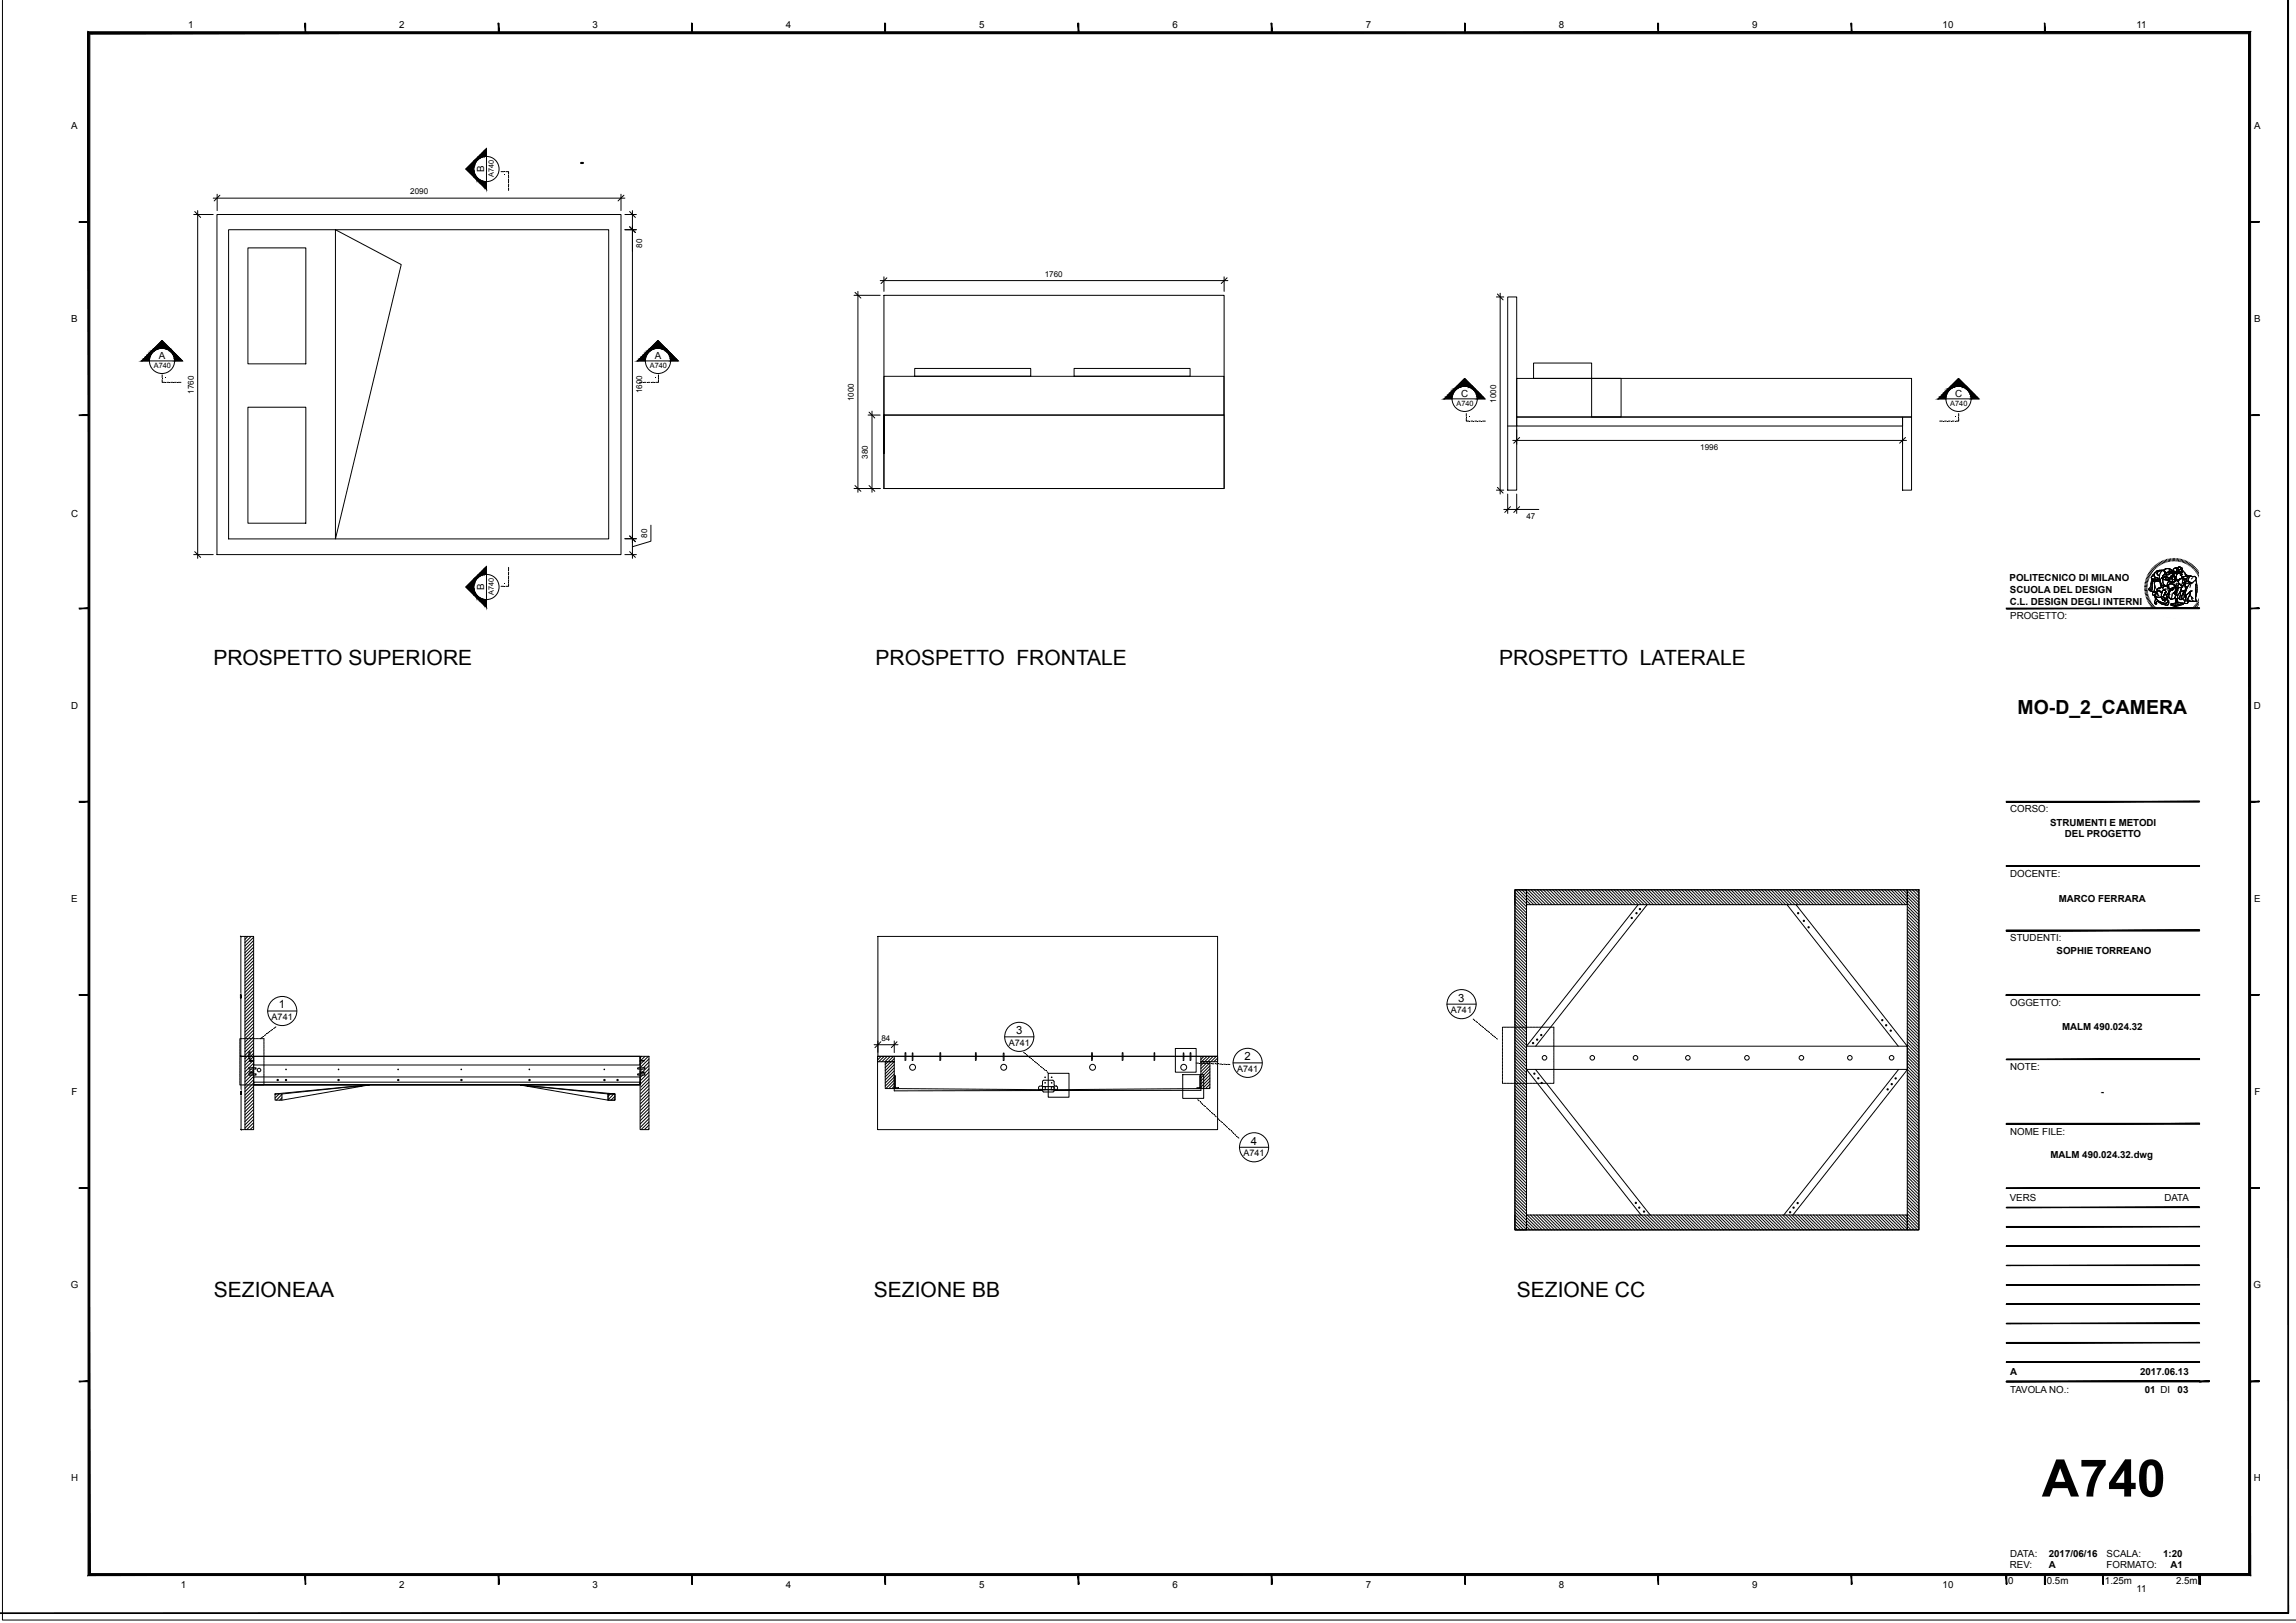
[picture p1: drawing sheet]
<svg xmlns="http://www.w3.org/2000/svg" width="594mm" height="420mm" viewBox="0 0 594 420" stroke-linecap="round" stroke-linejoin="round" font-family="sans-serif">
<defs><g id="words">
<text font-size="13.4" x="528.2" y="387.3">A740</text>
<g font-size="5.4">
<text x="55.2" y="172.1">PROSPETTO SUPERIORE</text>
<text x="226.5" y="172.1">PROSPETTO FRONTALE</text>
<text x="387.8" y="172.1">PROSPETTO LATERALE</text>
<text x="55.3" y="335.6">SEZIONEAA</text>
<text x="226.1" y="335.6">SEZIONE BB</text>
<text x="392.4" y="335.6">SEZIONE CC</text>
</g>
<text font-size="5" x="522" y="184.7">MO-D_2_CAMERA</text>
<g font-size="2.9">
<text x="72.2" y="261">1</text>
<text x="377.3" y="259.2">3</text>
<text x="262.9" y="267.6">3</text>
<text x="322" y="274.4">2</text>
<text x="323.6" y="296.3">4</text>
</g>
<g font-size="2.5">
<text x="48.6" y="7.3">1</text>
<text x="103.3" y="7.3">2</text>
<text x="153.3" y="7.3">3</text>
<text x="203.3" y="7.3">4</text>
<text x="253.3" y="7.3">5</text>
<text x="303.3" y="7.3">6</text>
<text x="353.3" y="7.3">7</text>
<text x="403.3" y="7.3">8</text>
<text x="453.3" y="7.3">9</text>
<text x="502.6" y="7.3">10</text>
<text x="552.7" y="7.3">11</text>
<text x="18.4" y="33.4">A</text>
<text x="583.1" y="33.4">A</text>
<text x="125.3" y="44.6" transform="rotate(-90 125.3 44.6)">B</text>
<text x="18.4" y="83.4">B</text>
<text x="583.1" y="83.4">B</text>
<text x="41.1" y="92.8">A</text>
<text x="169.4" y="92.8">A</text>
<text x="378" y="102.7">C</text>
<text x="505.8" y="102.7">C</text>
<text x="18.4" y="133.8">C</text>
<text x="583.1" y="133.8">C</text>
<text x="125.3" y="152.7" transform="rotate(-90 125.3 152.7)">B</text>
<text x="519.9" y="150.4">POLITECNICO DI MILANO</text>
<text x="520" y="153.4">SCUOLA DEL DESIGN</text>
<text x="520" y="156.5">C.L. DESIGN DEGLI INTERNI</text>
<text x="520.1" y="160.2">PROGETTO:</text>
<text x="18.4" y="183.4">D</text>
<text x="583.1" y="183.4">D</text>
<text x="520.1" y="210.2">CORSO:</text>
<text x="530.4" y="213.7">STRUMENTI E METODI</text>
<text x="534.2" y="216.7">DEL PROGETTO</text>
<text x="520.1" y="226.9">DOCENTE:</text>
<text x="18.4" y="233.4">E</text>
<text x="532.6" y="233.4">MARCO FERRARA</text>
<text x="583.1" y="233.4">E</text>
<text x="520.1" y="243.6">STUDENTI:</text>
<text x="532" y="247">SOPHIE TORREANO</text>
<text x="520.1" y="260.2">OGGETTO:</text>
<text x="533.5" y="266.5">MALM 490.024.32</text>
<text x="520.1" y="276.9">NOTE:</text>
<text x="18.5" y="283.3">F</text>
<text x="543.5" y="283.3">-</text>
<text x="583.2" y="283.3">F</text>
<text x="520.1" y="293.6">NOME FILE:</text>
<text x="530.5" y="299.8">MALM 490.024.32.dwg</text>
<text x="519.9" y="310.9">VERS</text>
<text x="560" y="310.9">DATA</text>
<text x="18.3" y="333.3">G</text>
<text x="583" y="333.3">G</text>
<text x="520.1" y="355.9">A</text>
<text x="553.7" y="355.9">2017.06.13</text>
<text x="520.1" y="360.4">TAVOLA NO.:</text>
<text x="554.9" y="360.4">01 DI</text>
<text x="563.4" y="360.4">03</text>
<text x="18.4" y="383.3">H</text>
<text x="583.1" y="383.3">H</text>
<text x="520" y="405.8">REV:</text>
<text x="520.1" y="402.9">DATA:</text>
<text x="530.1" y="405.9">A</text>
<text x="530.1" y="402.8">2017/06/16</text>
<text x="545" y="402.9">SCALA:</text>
<text x="545" y="405.9">FORMATO:</text>
<text x="559.6" y="402.8">1:20</text>
<text x="561.5" y="405.9">A1</text>
<text x="46.8" y="410.9">1</text>
<text x="103.3" y="410.9">2</text>
<text x="153.3" y="410.9">3</text>
<text x="203.3" y="410.9">4</text>
<text x="253.3" y="410.9">5</text>
<text x="303.3" y="410.9">6</text>
<text x="353.3" y="410.9">7</text>
<text x="403.3" y="410.9">8</text>
<text x="453.3" y="410.9">9</text>
<text x="502.6" y="410.9">10</text>
<text x="519.6" y="410">0</text>
<text x="529.5" y="410">0.5m</text>
<text x="544.6" y="410">1.25m</text>
<text x="552.7" y="411.9">11</text>
<text x="563" y="410">2.5m</text>
</g>
<g font-size="2.3">
<text x="70.3" y="264">A741</text>
<text x="375.4" y="262.2">A741</text>
<text x="261" y="270.6">A741</text>
<text x="320" y="277.3">A741</text>
<text x="321.7" y="299.2">A741</text>
</g>
<g font-size="2.1">
<text x="106.1" y="50.3">2090</text>
<text x="166.1" y="64.1" transform="rotate(-90 166.1 64.1)">80</text>
<text x="270.3" y="71.6">1760</text>
<text x="50.1" y="101.9" transform="rotate(-90 50.1 101.9)">1760</text>
<text x="166.1" y="101.8" transform="rotate(-90 166.1 101.8)">1600</text>
<text x="220.9" y="103.8" transform="rotate(-90 220.9 103.8)">1000</text>
<text x="387.1" y="104.2" transform="rotate(-90 387.1 104.2)">1000</text>
<text x="224.5" y="118.7" transform="rotate(-90 224.5 118.7)">380</text>
<text x="439.9" y="116.5">1996</text>
<text x="394.9" y="134.4">47</text>
<text x="167.4" y="139.2" transform="rotate(-90 167.4 139.2)">80</text>
<text x="228" y="269.3">84</text>
</g>
<g font-size="1.9">
<text x="127.8" y="45.9" transform="rotate(-90 127.8 45.9)">A740</text>
<text x="39.8" y="95.3">A740</text>
<text x="168.1" y="95.3">A740</text>
<text x="376.8" y="105.1">A740</text>
<text x="504.6" y="105.1">A740</text>
<text x="127.8" y="154" transform="rotate(-90 127.8 154)">A740</text>
</g>
</g></defs>
<g fill="none" stroke="#000" stroke-width=".26">
<path d="M.6 .1v419.1h593.3M50.1 55.5h5.1M50.4 54.7l1.5 1.6M51.1 54.5v90M55.2 51.3h106.5M56.1 55.5h104.6v88h-104.6zM56.2 50.3v4.2M56.9 50.5l-1.5 1.5M59.1 59.4h98.4v80.1h-98.4zM86.8 59.4l17 9.1-17 71zM120.5 43.7l5.4-5.3v10.6zM129.6 44.4h.7"/>
<path d="M130.9 44.4h.7v.7M131.6 45.6v.5M131.6 46.6v.5M131.6 47.6v.5M131.6 48.6v.7M160.7 50.3v4.2M161.4 50.5l-1.5 1.5M161.7 55.5h2.9M161.7 59.4h2.9M162.9 54.7l1.5 1.6M162.9 58.7l1.5 1.5M163.6 54.5v10.6"/>
<path d="M163.6 58.4v86.1M64.1 64.1h15v30.1h-15zM220.9 76.4h6.8M221.2 75.7l1.5 1.4M222 75.4v52M227.7 72.6h90M228.7 76.4h88v50h-88zM228.7 71.6v3.8M229.4 71.9l-1.5 1.5M316.7 71.6v3.8M317.5 71.9l-1.6 1.5M387.1 76.8h1.9"/>
<path d="M387.4 76.1l1.5 1.5M388.1 75.9v52M390.1 76.8h2.3v50h-2.3zM41.9 88.1l5.3 5.3h-10.5zM42 98.2v.7h.6M42 97v.7M43.1 98.9h.5M44.2 98.9h.5M45.1 98.9h.5M46.1 98.9h.7M165.4 98.9h.8M166.6 98.9h.5"/>
<path d="M167.6 98.9h.5M168.7 98.9h.5M170.2 88.1l5.3 5.3h-10.6zM170.3 98.2v.7h-.7M170.3 97v.7M228.7 97.4h88v10h-88zM236.6 95.3h30.1v2.1h-30.1zM277.9 95.3h30v2.1h-30zM378.9 97.9l5.3 5.3h-10.6zM392.4 97.9h102.1v10h-102.1zM396.7 93.9h15.1v4h-15.1zM411.8 97.9h7.6v10h-7.6z"/>
<path d="M506.7 97.9l5.3 5.3h-10.6zM64.1 105.4h15v30h-15zM224.6 107.4h3.1M224.8 106.6l1.5 1.6M225.6 106.4v21M228.7 107.4h88v19h-88zM228.7 107.4v10v-10M379.3 108.3v.7h.8M379.3 107v.7M380.5 109h.5M381.6 109h.5M382.6 109h.4"/>
<path d="M383.5 109h.8M390.1 110.2h2.3M391.4 114h101.8M392.4 107.9h99.8v2.3h-99.8zM392.4 111.3v3.6M393.1 113.2l-1.5 1.5M492.2 107.9h2.3v18.9h-2.3zM492.2 111.3v3.6M493 113.2l-1.6 1.5M501.8 109h.7M503 109h.6M504 109h.5"/>
<path d="M505 109h.5M506.7 108.3v.7h-.6M506.7 107v.7M161.7 139.4h2.9M162.9 138.7l1.5 1.5M168.4 135.9v4.1l-4.8 1.5M220.9 126.4h6.8M221.2 125.7l1.5 1.4M224.8 125.7l1.5 1.4M387.1 126.8h1.9M387.4 126.1l1.5 1.5M389 131.8h9.1"/>
<path d="M390.1 127.9v5M390.8 131.1l-1.5 1.5M392.4 127.9v5M393.1 131.1l-1.5 1.5M50.1 143.5h5.1M50.4 142.8l1.5 1.4M120.5 151.9l5.4-5.3v10.6zM129.6 151.7h.7M131.6 151v.7h-.7M131.6 146.8v.7M131.6 148v.5M131.6 149v.5"/>
<path d="M131.6 150v.5M161.7 143.5h2.9M162.9 142.8l1.5 1.4M554.8 151.8h.7M554.8 152.2h.7M554.9 151.4l.6 .1M554.9 151.1l.7 .1M554.9 150.7l.7 .1M555 150.4l.7 .1M555.1 150l.7 .2M555.2 149.7l.7 .2M555.4 149.4l.6 .2"/>
<path d="M555.5 149l.6 .3M555.5 152.5h-.7M555.5 152.8h-.6M555.6 153.1l-.7 .1M555.6 153.4l-.7 .2M555.7 148.7l.6 .3M555.7 153.8l-.7 .1M555.8 154.1l-.7 .1M555.8 148.4l.6 .3M555.9 152.5h.1M555.9 154.4l-.7 .2M556 154.7l-.7 .3"/>
<path d="M556 148.1l.6 .3M556.1 155l-.6 .2M556.2 152.8l.4 .2M556.2 147.8l.6 .4M556.3 155.3l-.7 .3M556.4 155.6l-.6 .3M556.4 147.5l.5 .4M556.5 152.3h.1M556.5 152.3l-.3 .5M556.6 153h.1M556.6 155.8l-.6 .4M556.6 153l.8 .2"/>
<path d="M556.6 152.9v.1M556.6 152.8v.1M556.6 149.6h.1M556.6 149.6l.1 .1M556.6 147.2l.5 .5M556.7 149.7v.1M556.7 149.8h.1M556.7 149.7h.1M556.7 156.1l-.5 .4M556.7 149.8l.1 .4M556.7 149.7l.2 .2M556.8 153l.3 .2"/>
<path d="M556.8 150.2l-.3 .5a2.52 2.52 0 0 1-.7 1.9l.3 .2M556.8 150.2l.1 .1M556.8 149.1h.1M556.8 151.1l.1 .9-.3 .8M556.9 150.9l-.3 1.9M556.9 150.3l-.4 2M556.9 150.3h.1M556.9 146.9l.5 .5M556.9 150.3h.2M556.9 156.4l-.5 .4M557 148.8l-.4 .8M557.1 150.4l-.2 .4"/>
<path d="M557.1 150.3h.1M557.1 146.7l.5 .5M557.1 156.6l-.5 .5M557.1 150.3l-.2 .7M557.1 150.3l.5 .1M557.3 153.2l-.4 .2v.5l.2 .2 .3-.2M557.3 148.9a.89 .89 0 0 0 .9 .7l.4 .1M557.3 148.5l-.3 .3M557.4 153.9h.1M557.4 156.9l-.5 .4M557.4 148.6l-.4 .2M557.4 152.9v.3"/>
<path d="M557.4 148.6l-.1 .5M557.4 146.4l.4 .5M557.4 152.5v.2M557.4 152.5v.6M557.4 153.9l.1 .3M557.4 155.9l.1 .2M557.4 153.1v.1M557.4 153.2h.1M557.4 153.2l.5 .2M557.4 151.6l.1 .5M557.4 151.6l.1 .3M557.5 156.1l.4 .2-.1-.2a.43 .43 0 0 1 .4-.5 .43 .43 0 0 1 .5 .3l.2 .2"/>
<path d="M557.5 152.1l-.1 .4M557.5 152.1l-.1 .1M557.5 154.3h.1M557.5 154.2l.1 .6 .5 .5M557.5 154.3l.5 .2h1M557.6 157.1l-.5 .5M557.6 150.4h.1M557.6 150.4l-.2 .6v.6M557.7 146.2l.4 .5M557.7 155l.4 .3M557.7 155l-.2 1.1M557.7 155l-.1 .1"/>
<path d="M557.7 154.9h.1M557.7 154.9v.1M557.8 157.3l-.4 .5M557.9 153.6l.3 .1 .3 .5M557.9 153.4h.1M557.9 153.4l.1 .2M558 146l.3 .5M558 153.6h.1M558 157.5l-.4 .6M558 153.6l-.6 .3M558 148.4l.2 .4M558.1 155.3l2.2 1"/>
<path d="M558.2 148.1l-.2 .3M558.2 152.9h.1M558.2 145.8l.4 .6M558.2 148.8l.3 .1M558.2 152.9l-.3 .5M558.3 157.7l-.4 .6M558.4 152.7l.1 .1M558.5 152.8h.1M558.5 152.8l.7 .6M558.5 152.8l-.3 .1M558.5 145.6l.4 .6M558.5 148.9h.2"/>
<path d="M558.5 150.3l-.9 .1M558.6 149.7h.1M558.6 158l-.4 .5M558.6 149.7l-.6 .4-.5-.3h-.8M558.7 150h.1M558.7 149.7h-.1M558.7 150l.5 1.1M558.7 150.3h.1M558.7 148.9v1.1M558.8 150.3l-.8 .1M558.8 145.4l.4 .6M558.8 158.1l-.3 .6"/>
<path d="M558.9 150.7l.2 1.4M558.9 156.1l.2 .1M559 156.1l.1 .1M559 154.5l-.2 .1M559.1 147.9h.1M559.1 147.9l-.4 1M559.1 158.3l-.3 .6M559.2 154.4h.1M559.2 145.3l.3 .6M559.2 154.4l.2 .6M559.2 147.6l-.6 .2-.4 .3M559.2 151.1v.1"/>
<path d="M559.2 154.4l-.2 .1M559.2 153.4h.1M559.2 151.2l.1 .7M559.2 153.4v1M559.3 152h.1M559.3 152l-.4 .1a.55 .55 0 0 0-.6 .1 .55 .55 0 0 0-.1 .7M559.3 151.9v.1M559.3 149.6l.1 .2a2.1 2.1 0 0 0 .9 1.8M559.3 149.6h.1M559.3 149.5v.1M559.3 149.5h.1M559.3 147.6h-.1"/>
<path d="M559.4 155h.1M559.4 155l.2 .2v.2M559.4 147.6h.1M559.4 147.6h-.2M559.4 147.6l.3 .1M559.4 147.6l-1.3 .1-.6 .5-.1 .4M559.4 158.4l-.3 .7M559.5 145.1l.3 .6M559.6 155.4h.1M559.6 149.5h.1M559.6 149.4l.4 .6M559.6 149.4l-.2 .2"/>
<path d="M559.7 155.4h-.1M559.7 147.7h.1M559.7 152.6h.1M559.7 158.5l-.3 .7M559.7 152.6l-.5 .8M559.7 147.7l.3 .3M559.7 152.6l.5 .2M559.7 154.5l.2 .1M559.8 151.7h.1M559.8 148.9l-.4 .6M559.8 151.7l-.2 .4-.3-.2M559.8 148.9l-.2 .1"/>
<path d="M559.8 155.2h.1M559.8 145l.3 .6M559.8 155.2l-.1 .2M559.8 155.2l.3 .3M559.8 155.2l-.1 .1M559.9 156.1h.1M559.9 147.5l-.2 .1M559.9 155h.1M559.9 147.5h.1M559.9 147.5l-.2 .2M559.9 155l.3 .5-.1-.5 .3 .2M559.9 155l.1 .5"/>
<path d="M559.9 153.8h.1M559.9 147.4v.1M559.9 154.6l.5 .5M559.9 153.8l-.2 .7M559.9 148.6l-.1 .3M560 150h.5M560 150h.2M560 151.6h.1M560 158.7l-.2 .6M560 153.7l-.1 .1M560 148h.1M560 151.6l-.2 .1"/>
<path d="M560 147.3l-.1 .1M560 147.3h.1M560 148l-.1 .6M560 153.8l.4 .1M560 153.7v.1M560 155.5h.1M560.1 148l.1 .2h.5M560.1 148l.3 .2M560.2 144.9l.2 .6M560.2 152.8l.2 .4-.5 .6M560.2 155.2h.1M560.2 147.3l-.3 .1"/>
<path d="M560.3 151.6h.1M560.3 154.9h.1M560.3 151.6h-.2M560.3 158.8l-.2 .6M560.3 151.6l.4 .1M560.4 147.2h.1M560.4 149.2h.1M560.4 153.9h.1M560.4 149.2l.3 .2M560.4 149.2l-.8 .2M560.4 147.2l-.3 .1M560.4 147.2h.6"/>
<path d="M560.4 153.9l.5 1.6M560.4 155.1h.1M560.4 155.2h.1M560.5 150h.1M560.5 148.9h.1M560.5 148.9l-.1 .3M560.5 150l.4 .1M560.5 155.1v.1M560.5 148.9l-.3 .2M560.5 144.7l.2 .7M560.5 148.2h.2M560.5 152.5l-.8 .1"/>
<path d="M560.5 148.6h-.6M560.5 148.6h.1M560.5 153.8l-.1 .1M560.5 148.6v.1M560.5 148.6v.3M560.5 147.1l-.1 .1M560.6 148.6l.2 .1M560.6 158.9l-.1 .7M560.7 149.4h.1M560.7 148.2h.1M560.7 152.1h.1M560.7 152.1l.6 .4"/>
<path d="M560.7 149.4a.34 .34 0 0 0-.4 .2 .34 .34 0 0 0 .2 .4M560.7 151.7l.1 .1M560.7 153.7h.1M560.7 155.8l-.2 .3h-.6M560.7 148.1v.1M560.7 149.4l.5 .1M560.7 149.4l-.1 .2M560.7 153.7l-.2 .1M560.8 148.7h.1M560.8 152.6l.2 .5-.1 .4M560.8 147.1v.1M560.8 154.4l.8 .6"/>
<path d="M560.8 151.8l.2 .1M560.8 151.8h.1M560.8 155.6l-.1 .2M560.8 148.7h.2M560.8 154.4l-.2 .2M560.9 151.8h.1M560.9 155.5h.1M560.9 144.7l.1 .6M560.9 151.5v.3M560.9 150.1h.1M560.9 151.5h.1M560.9 154.4h.1"/>
<path d="M560.9 155.5a.64 .64 0 0 1 0 1 .64 .64 0 0 1-.9 0l-.9-.3M560.9 155.5l-.2 .3M560.9 153.5h.1M560.9 151.9h.1M560.9 150.6l-.2 .6v.5l.2 .1M560.9 153.5l-.4 .3M560.9 151.9l.4 .6M560.9 151.5l.1 .4M560.9 153.5l-.2 .2M561 159l-.2 .6M561 152l.1 .1M561 151.9l.2 .4"/>
<path d="M561 147.1l-.2 .1M561 147.1l.1 .1M561 149.7h.1M561 149.7l-.1 .3M561 147.2l.5 .1M561 148.5l.1 .1M561.1 152.1v.1M561.1 152.1l.1 .2M561.1 147.2h.1M561.1 151.3h.1M561.1 150.3l-.4 .8v.6M561.1 150.3l.3 .3"/>
<path d="M561.1 153.9l-.3 .5M561.1 151.3l-.2 .2M561.1 148.6l-.3 .1M561.1 147.2l.4 .1M561.1 149.6h.1M561.1 149.6l-.1 .1M561.1 148.1l.2 .1M561.2 153.8h.1M561.2 153.4l-.3 .1M561.2 153.8l-.1 .1M561.2 153.8v.9M561.2 154.7l.3 .3"/>
<path d="M561.2 154.8h.1M561.2 149.5h.1M561.2 144.6l.1 .7M561.2 152.3l.1 .2M561.2 152.3l.1 .1M561.2 147.8h.1M561.2 147.8l-.5 .4M561.2 149.5v.1M561.2 150.1h.1M561.2 148.2h.1M561.3 150.1h.1M561.3 148.5h.1"/>
<path d="M561.3 159.1l-.1 .6M561.3 151.2l-.3 .2M561.3 150.5l.1 .1M561.3 147.7v.1M561.3 147.8h.1M561.3 148.5l-.2 .1M561.3 151.2l-.2 .1M561.3 152.5h.1M561.3 152.4h.1M561.3 152.4l.3 .3-.1-.2M561.3 153.3l-.1 .5M561.3 152.5h.2"/>
<path d="M561.3 150l-.2 .3M561.3 152.4v.2M561.3 147.2l.1 .1M561.3 152.4v.1M561.3 152.5v.1M561.3 153.3l-.1 .1M561.3 153.2l-.1 .2M561.3 153.2v.3M561.3 152.5v.2M561.3 152.6l.3 .1M561.3 152.6l.1 .1M561.3 147.8l.2 .1"/>
<path d="M561.3 147.8l.3 .2M561.4 152.9h.1M561.4 152.7h.1M561.4 151.1l.9 .2M561.4 151.1l-.5 .7M561.4 150.6h1.1M561.4 150.6h.5M561.4 152.9l-.1 .4M561.4 152.7v.3M561.4 149.8l-.1 .2M561.4 153l-.1 .3M561.4 153l-.1 .2"/>
<path d="M561.4 152.5h.1M561.4 151.1h.7M561.4 149.5v.2M561.4 151.1l-.1 .1M561.4 152.6h-.1M561.5 147.9l.1 .1M561.5 149.3h.1M561.5 151.1l-.2 .1M561.5 155l.2 .1M561.5 149.3l-.4 1M561.5 147.3l.2 .2M561.5 149.3v.2"/>
<path d="M561.6 148h.1M561.6 144.6v.6M561.6 148l-.3 .5M561.6 159.1l-.1 .7M561.6 152.7l.2 .1M561.6 150.6h.4M561.6 149.1l-.1 .2M561.6 148.2h.1M561.7 155.1h.1M561.7 156.3h.1M561.7 147.5h.1M561.7 147.5l.1 .5h-.2"/>
<path d="M561.7 156.3l1.1 .4M561.7 156.3l-.1 .3 1.2 .4M561.7 149.1l-.2 .2M561.7 152.3l-.3 .1M561.7 152.3v.1M561.7 152.3h.1M561.8 148.3h.1M561.8 151.1l.6 .3M561.8 147.7v.2M561.8 148.3l.4 .3M561.9 150.6h.1M561.9 152.2l-.6 .2"/>
<path d="M561.9 144.5l.1 .7M561.9 159.1l-.1 .7M562 148.1h.1M562 150h.1M562 152.6h.1M562 153.5l-.3 1.6M562 150l.7-.1-.1 .3M562 150.1v.5M562 150.4v.2M562 150v.1M562 150.1l.1 .2M562.1 151.1v.1"/>
<path d="M562.1 152.2v.1M562.1 152.1l-.6 .4M562.1 152.1l-.2 .1M562.1 148.6h.1M562.1 152.3h.1M562.2 152.5l-.6 .2M562.2 150.6h.2M562.2 149.3v.1M562.2 159.1v.7M562.2 148.2l.2 .1M562.2 147.8l-.2 .3M562.2 149.3l-.1 .1"/>
<path d="M562.2 147.8l.5 .2 .1 .3M562.2 148.2l-.6 .1h.2M562.3 144.5v.7M562.3 151.3h.1M562.3 152l-.2 .1M562.3 152h.1M562.3 148.9h.1M562.3 153.4l.2 .2M562.3 153.4h.1M562.3 148.9l-.4 .1M562.3 148.3h.1M562.4 148.3h.1"/>
<path d="M562.4 150.6v.7M562.4 148.1v.2M562.4 148.1h.1M562.4 148.9l-.7 .2M562.4 148.9l.3 .3M562.4 152.2l-.1 .3h-.2M562.4 152.2h.1M562.4 151.3l.2 .2M562.4 148.1l.2 .2M562.4 152.1v.1M562.4 149.2a.35 .35 0 0 0-.5-.1 .35 .35 0 0 0 0 .5l.1 .4M562.4 149.2l.3 .2"/>
<path d="M562.4 149.2h.1M562.4 152v.1M562.4 149l.3 .2M562.5 151.4l.1 .1M562.5 153.6h.1M562.5 148.2h.1M562.5 149.7h.1M562.5 149.2l.2 .2M562.5 149.2l.2 .4v.7M562.5 153.6h.4M562.5 148.3l.1 .1M562.6 151.6h.1"/>
<path d="M562.6 148.5h.1M562.6 148.3v.2M562.6 151.5v.1M562.6 159.1v.7M562.6 151.6l.2 .3M562.6 148.5l-.4 .1M562.6 148.4h.1M562.6 144.5v.7M562.6 150.5l-.2 .1M562.6 150.2l.1 .1M562.6 149.1h.1M562.6 148.4v.1"/>
<path d="M562.7 149.1l.2 .3M562.7 148.4l.2-.2 .2 .4-.2 .8M562.7 150.2v.1M562.7 150.4l-.2 .1M562.7 150.3h.1M562.7 149.4h.1M562.7 150.3l-.2 .3M562.7 149.2h.1M562.7 149.4v.2M562.7 154.6v.3M562.7 149.6l.1 .2M562.7 149.2l.1 .2"/>
<path d="M562.7 149.6l-.2 .1M562.7 150.3l-.1 .2M562.7 149.4l-.1 .1M562.7 154.9h.1M562.7 156.8h.1M562.7 151.9l-.3 .2M562.7 149.3h.1M562.7 150.3h.2M562.7 154.9l.2 .6M562.7 154.9l-1 .2M562.7 156.8l.1 .2M562.7 156.9v.1"/>
<path d="M562.8 156.7v.3M562.8 151.9l-.5 .1M562.8 156.7l-.1 .1M562.8 149.4h.1M562.8 148.3h.1M562.8 156.1h.1M562.8 153.3l.1 .2M562.8 156.1l-1.1 .2M562.8 149.5h.1M562.8 156.1l-.1 .3 .2-.3M562.9 152.9h.1M562.9 151.8h.1"/>
<path d="M562.9 153.6l-.1 .4 .2-.2M562.9 149.4v.3M562.9 152.8v.1M562.9 153.5v.1M562.9 154.2l-.2 .4M562.9 149.7v.2M562.9 149.6v.1M562.9 155.5h.1M562.9 152.2h.1M562.9 147a.64 .64 0 0 0-.7 .8M562.9 159.1v.7M562.9 152.2l-.1 .7"/>
<path d="M562.9 155.5l-.1 .6M562.9 147.9l.1 .4M562.9 156.1l.7-.2 1.2 .2M562.9 149.7l.1 .2M562.9 153.4h.1M562.9 149.9l.1 .1M562.9 149.9l.7 .2M563 149.9h.1M563 144.5l-.1 .7M563 150.2l-.1 .1M563 149.9v.3M563 149.2h.1"/>
<path d="M563 153.8h.1M563 150.9l-.1 1.3M563 153.2l-.1 .3M563 153.8l-.1 .4M563 149.2l-.2 .2M563 150.1l.5 .2M563.2 152.1h.1M563.2 152.1l-.3 .1M563.2 155.4l-.3 .7M563.2 146.9l-.3 .1M563.2 146.9l.2 .1M563.2 159.1l.1 .7"/>
<path d="M563.2 147.3v1M563.2 147.3v.1M563.2 148.5h.1M563.2 148.3v.1M563.2 148.4v.1M563.3 152.7h.1M563.3 154.9h.1M563.3 151l-.4 .8M563.3 152.7l-.6 .3v.4h-.4M563.3 154.9l-.4 .6M563.3 152.7l-.3 1.1M563.3 155l.1 1-.2-.6"/>
<path d="M563.3 154.9v.1M563.3 155l.2 1.3-.3-.9M563.3 144.5l-.1 .7M563.3 155.9l-.4 .2M563.3 155.9h.1M563.4 147h.1M563.4 154.1v.3M563.4 147l-.2 .3M563.4 154.1h.1M563.4 154.4l-.1 .6M563.4 155.9l1.4 .2M563.4 148h.1"/>
<path d="M563.5 148v.1M563.5 150.3l.1 .3M563.5 150.5h.1M563.5 148.1l.2 .2M563.5 159.1l.1 .6M563.5 152.1h.1M563.5 150.6h.1M563.5 150.5v.1M563.5 152v.1M563.5 150.5l.1 .3M563.6 150.1h.1M563.6 150.1l-.1 .2"/>
<path d="M563.6 150.6v.2M563.6 150.8h.1M563.6 152.1h.1M563.6 147.7h.1M563.6 150.8v.1M563.6 152.1l-.3 .6M563.6 150.8l.1 .3M563.6 147.7l.2 .1M563.7 150.9v.2M563.7 151.1h.1M563.7 147.8h.1M563.7 148.2h.1"/>
<path d="M563.7 144.6l-.1 .7M563.7 151.1l-.3 .5 .1 .4M563.7 151.1l.2 .1M563.7 150l-.1 .1M563.7 148.3h.1M563.8 147.4l-.6 1.1M563.8 147.4h.2M563.8 148.1h.1M563.8 146.7h.2M563.8 151.1l.4 .4M563.8 155h.1M563.8 159l.2 .7"/>
<path d="M563.8 155.1h.1M563.8 155l.1 .1M563.9 154.7l-.1 .4M563.9 154.7v.1M564 146.7l.6 .5v.5M564 146.7l-.6 .3M564 151.3l.2 .2M564 149.9h.1M564 148.3h-.2M564 153.2h.1M564 144.7l-.1 .6M564 147.4l.2-.2 .2 .4-.2 .6"/>
<path d="M564 147.9h.1M564.1 153h.1M564.1 149.7l-.1 .1M564.1 149.7l-.5 .4M564.1 153l-.2 1.7M564.1 148.8v.1M564.1 147.9h.1M564.1 148.9h.1M564.1 148.5l.1 .4M564.1 147.9v.1M564.1 153l-.7 1.1M564.1 148.5v.4"/>
<path d="M564.1 147.9l.2 .1M564.2 148.2h.1M564.2 148.9h.1M564.2 158.9l.1 .7M564.2 151.5h.3M564.2 148.2l-.1 .3M564.2 148.2l-.2 .1M564.2 148.7v.2M564.3 148.7h.1M564.3 148.7l-.1 .2M564.3 148.7l.4 .7M564.3 151.2h.1"/>
<path d="M564.4 149.6h.1M564.4 144.7l-.2 .7M564.4 149.6l-.3 .1M564.4 154.7l.2 .3M564.5 151.9h.1M564.5 158.8l.2 .7M564.5 151.5h.1M564.5 151.9l-.4 1.1M564.5 151.9l-.9 .2M564.5 151.1l-.3 .1M564.6 147.8l-.3 .9M564.6 155l-.7 .1"/>
<path d="M564.6 155h.1M564.6 155l-.3 .2M564.6 147.8h.1M564.6 151.4l-.1 .1M564.6 149.8h.1M564.6 147.8l.5 .3 .4 .6M564.6 149.7l.4 .1M564.7 149.7h.1M564.7 149.7l.7 .2M564.7 149.7h-.6M564.7 149.7l.2 .1M564.7 153.7h.1"/>
<path d="M564.7 144.8l-.1 .7M564.7 153.7a.83 .83 0 0 0-.1 1.3M564.7 149.4l-.3 .2M564.8 158.8l.2 .6M564.8 156.1v.3l-2 .6M564.8 156.1l-2 .6M564.9 153.3l-.2 .4M564.9 152.9h.1M564.9 152.9l-.1 .6M564.9 152.9h.4M564.9 152.9l-.8 .1M564.9 149.8h.1"/>
<path d="M564.9 151.4h.1M565 151.3h.1M565 151.3l-.3 .2h-.2M565 151.3l-.6 .6M565 149.8h.4M565 151.2h.1M565 149.2l-.3 .2M565 151.2v.1M565.1 145l-.2 .6M565.1 151.1l-.1 .2M565.1 149.2l-.3 .2M565.1 158.6l.3 .7"/>
<path d="M565.1 149.8v.1M565.1 150.9v.3M565.1 149.8h.1M565.1 149.9l.1 .5M565.1 150.8h.1M565.2 154.4h.1M565.2 151.1h-.1M565.2 151h.1M565.2 151l-.1 .2M565.2 149.2h-.2M565.2 148.6l.3 .2M565.2 150.4h.1"/>
<path d="M565.2 150.4v.1a.36 .36 0 0 1-.2 .3 .36 .36 0 0 1-.4-.1l.3-.7a.78 .78 0 0 0-.9-.1 .78 .78 0 0 0-.4 .7M565.2 154.1v.4l.2 .2M565.2 155.6v.1M565.2 154.3v.1M565.3 152.9h.1M565.3 152.9l-.2 .4a1.67 1.67 0 0 0 .1 2.2M565.3 149.8l.3 .2M565.3 152.9h-.1M565.3 151v1.9M565.3 153.7l-.1 .6M565.3 153.7v.2M565.4 150.9l-.2 .2"/>
<path d="M565.4 145.1l-.3 .6M565.4 158.5l.3 .6M565.4 149.1l-.4 .1M565.4 149.8l.2 .2M565.4 149.9h.1M565.5 148.8h.1M565.5 148.7l.2 .3h.4M565.5 148.8l.2 .2M565.6 150v.1M565.6 154l-.5 2 .1 .2 .7-.1M565.6 154l-.4 .3M565.6 150h.1"/>
<path d="M565.6 150.4l-.2 .5M565.6 150.1l.1 .2M565.6 150.4l-.6 .8M565.7 150.3h.1M565.7 150.3l-.1 .1M565.7 150.3l.9 .6M565.7 151.8h.1M565.7 158.4l.3 .6M565.7 151.8v.6M565.7 149h.1M565.7 145.2l-.3 .6M565.7 149l-.4 .2"/>
<path d="M565.8 149.6l-.2 .4M565.8 149.6l-.1 .3M565.8 149l-.3 .1M565.9 155.5h.1M565.9 155.5l.2 .1M565.9 155.5l.1 .3-.1 .3M565.9 151h.1M565.9 155.5l1.7 .1M565.9 156.1l-.2 .1M565.9 151l-.7 .1M566 158.2l.3 .6M566 145.4l-.3 .6"/>
<path d="M566 149l-.8 .2M566 149l.3 .1M566.1 149l.3 .1M566.1 151h-.2M566.2 155.2h.1M566.2 155.2l.6 .4M566.3 158l.3 .6M566.3 149.1h.1M566.3 149.1l-.5 .5M566.4 145.6l-.4 .5M566.5 157.9l.4 .5M566.5 154l.9 .8"/>
<path d="M566.6 151l-.8 1.1-.5 1.6M566.6 150.9v.1M566.6 149.1h.1M566.6 149.1a1 1 0 0 0-.4 1.2l.9 .5M566.6 149.1h.3M566.6 149.1h-.3M566.7 145.8l-.4 .5M566.7 153h.1M566.7 153l-.2 1-.7 1.2 .1 .3M566.7 153l-1.1 1M566.8 157.7l.4 .5M566.8 151l-.3 1"/>
<path d="M566.9 149.1l.5 .2 .3-.1M566.9 149.1l.7 .1M566.9 154.4l.2 .9 .4 .3M567 145.9l-.5 .6M567.1 150.8h.1M567.1 157.4l.4 .6M567.1 150.8l-.5 .1M567.2 152.9l-.5 .1M567.2 149.5l-.3 .3M567.3 146.1l-.5 .6M567.3 157.2l.4 .5M567.4 154.8v.1"/>
<path d="M567.5 146.4l-.4 .5M567.5 157l.5 .5M567.5 155.6h.1M567.6 149.2h.1M567.6 149.2h.3l.3 .5M567.7 156.8l.5 .4M567.8 146.6l-.5 .5M567.8 149.2l.4 .4v.3M567.9 150.2h.1M567.9 150.2l-.8 .6M567.9 156.5l.6 .4M568 146.9l-.4 .4"/>
<path d="M568 150l-.1 .2M568 151.1l.1 3.3M568 150l.3 1.1M568.1 150l.2 1.1M568.2 156.3l.5 .3M568.2 149.8l-.2 .2M568.2 149.9l-.2 .1M568.2 155.4l.1 .1M568.3 147.2l-.5 .4M568.3 151.1v2.2M568.3 151.1l.1 1M568.3 156l.6 .4"/>
<path d="M568.3 153.3a2.48 2.48 0 0 0-.1 2.1M568.3 153.3l-.3 1.5 .2 .6M568.3 155.5l-.1 .1M568.3 155.5l-.7 .1M568.4 152.5l-.1 .8M568.5 147.4l-.5 .4M568.5 155.7l.6 .4M568.7 155.4l.6 .4M568.7 147.7l-.5 .4M568.8 155.2l.6 .2M568.9 148l-.5 .4M568.9 154.9l.7 .2"/>
<path d="M569 154.5l.7 .3M569.1 148.3l-.6 .3M569.2 154.2l.6 .2M569.3 153.9l.6 .2M569.3 148.6l-.6 .3M569.3 153.6l.7 .2M569.4 153.3l.7 .1M569.4 148.9l-.6 .3M569.4 153h.7M569.5 152.4h.6M569.5 152.6l.6 .1M569.6 149.3l-.6 .2"/>
<path d="M569.7 149.6l-.6 .2M569.8 150l-.6 .1M569.9 150.3l-.6 .2M570 150.6l-.7 .2M570.1 151l-.7 .1M570.1 151.4h-.7M570.1 152l-.6 .1M570.1 151.7h-.6M391.9 230.3h104.5v88h-104.5zM391.9 230.3h3v88h-3zM391.9 234.1v-3.8h101.5v3.8h-98.5M391.9 230.9l3.3 3.2"/>
<path d="M391.9 231.7l3 3M391.9 232.5l3 3M391.9 233.3l3 3M391.9 234.1l3 2.9M391.9 234.8l3 3M391.9 235.6l3 3M391.9 236.4l3 3M391.9 237.2l3 3.1M391.9 238l3 3M391.9 238.8l3 3M391.9 239.6l3 3M392.1 230.3l3.9 3.8"/>
<path d="M392.9 230.3l3.9 3.8M393.7 230.3l3.9 3.8M394.5 230.3l3.9 3.8M395.3 230.3l3.9 3.8M396.1 230.3l3.9 3.8M396.9 230.3l3.9 3.8M397.7 230.3l3.8 3.8M398.5 230.3l3.8 3.8M399.3 230.3l3.8 3.8M400.1 230.3l3.8 3.8M400.9 230.3l3.8 3.8M401.7 230.3l3.8 3.8"/>
<path d="M402.5 230.3l3.8 3.8M403.3 230.3l3.8 3.8M404.1 230.3l3.8 3.8M404.9 230.3l3.8 3.8M405.7 230.3l3.8 3.8M406.4 230.3l3.9 3.8M407.2 230.3l3.9 3.8M408.1 230.3l3.8 3.8M408.9 230.3l3.8 3.8M409.6 230.3l3.9 3.8M410.4 230.3l3.9 3.8M411.2 230.3l3.9 3.8"/>
<path d="M412 230.3l3.9 3.8M412.8 230.3l3.8 3.8M413.6 230.3l3.8 3.8M414.4 230.3l3.9 3.8M415.2 230.3l3.9 3.8M416 230.3l3.9 3.8M416.8 230.3l3.8 3.8M417.6 230.3l3.8 3.8M418.4 230.3l3.8 3.8M419.2 230.3l3.8 3.8M420 230.3l3.8 3.8M420.8 230.3l3.8 3.8"/>
<path d="M421.6 230.3l3.8 3.8M422.4 230.3l3.8 3.8M423.2 230.3l3.8 3.8M423.8 234.1l-28.9 36.6M424 230.3l3.8 3.8M424.7 230.3l3.9 3.8M425.5 230.3l3.9 3.8M426.1 234.1l-28.8 36.6M426.3 230.3l3.9 3.8M427.1 230.3l3.9 3.8M427.9 230.3l3.9 3.8M428.7 230.3l3.9 3.8"/>
<path d="M429.5 230.3l3.9 3.8M430.3 230.3l3.9 3.8M431.1 230.3l3.9 3.8M431.9 230.3l3.8 3.8M432.7 230.3l3.8 3.8M433.5 230.3l3.8 3.8M434.3 230.3l3.8 3.8M435.1 230.3l3.9 3.8M435.9 230.3l3.8 3.8M436.7 230.3l3.8 3.8M437.5 230.3l3.8 3.8M438.3 230.3l3.8 3.8"/>
<path d="M439.1 230.3l3.8 3.8M439.9 230.3l3.8 3.8M440.6 230.3l3.9 3.8M441.5 230.3l3.8 3.8M442.3 230.3l3.8 3.8M443.1 230.3l3.8 3.8M443.8 230.3l3.9 3.8M444.6 230.3l3.9 3.8M445.4 230.3l3.9 3.8M446.2 230.3l3.9 3.8M447 230.3l3.8 3.8M447.8 230.3l3.9 3.8"/>
<path d="M448.6 230.3l3.9 3.8M449.4 230.3l3.9 3.8M450.2 230.3l3.9 3.8M451 230.3l3.8 3.8M451.8 230.3l3.8 3.8M452.6 230.3l3.8 3.8M453.4 230.3l3.8 3.8M454.2 230.3l3.8 3.8M455 230.3l3.8 3.8M455.8 230.3l3.8 3.8M456.6 230.3l3.8 3.8M457.4 230.3l3.8 3.8"/>
<path d="M458.2 230.3l3.8 3.8M459 230.3l3.8 3.8M459.7 230.3l3.9 3.8M460.5 230.3l3.9 3.8M461.3 230.3l3.9 3.8M462.2 230.3l3.8 3.8M462.3 234.1l28.8 36.6M462.9 230.3l3.9 3.8M463.7 230.3l3.9 3.8M464.5 230.3l3.9 3.8M464.7 234.1l28.7 36.6M465.3 230.3l3.9 3.8"/>
<path d="M466.1 230.3l3.8 3.8M466.9 230.3l3.8 3.8M467.7 230.3l3.9 3.8M468.5 230.3l3.9 3.8M469.3 230.3l3.9 3.8M470.1 230.3l3.8 3.8M470.9 230.3l3.8 3.8M471.7 230.3l3.8 3.8M472.5 230.3l3.8 3.8M473.3 230.3l3.8 3.8M474.1 230.3l3.8 3.8M474.9 230.3l3.8 3.8"/>
<path d="M475.7 230.3l3.8 3.8M476.5 230.3l3.8 3.8M477.3 230.3l3.8 3.8M478 230.3l3.9 3.8M478.8 230.3l3.9 3.8M479.6 230.3l3.9 3.8M480.4 230.3l3.9 3.8M481.2 230.3l3.9 3.8M482 230.3l3.9 3.8M482.8 230.3l3.9 3.8M483.6 230.3l3.9 3.8M484.4 230.3l3.9 3.8"/>
<path d="M485.2 230.3l3.8 3.8M486 230.3l3.8 3.8M486.8 230.3l3.8 3.8M487.6 230.3l3.8 3.8M488.4 230.3l3.9 3.8M489.2 230.3l3.8 3.8M490 230.3l6.4 6.4M490.8 230.3l5.6 5.6M491.6 230.3l4.8 4.8M492.4 230.3l4 4M493.2 230.3l3.2 3.3M493.4 230.3h3v88h-3z"/>
<path d="M493.4 234.5l3 3M493.4 235.3l3 3M493.4 236.1l3 3M493.4 236.9l3 3M493.4 237.7l3 3M493.4 238.5l3 3M493.4 239.3l3 3M493.9 230.3l2.5 2.5M494.7 230.3l1.7 1.7M495.6 230.3l.8 .9M496.4 230.3h.1M62.2 257.9h.2z"/>
<path d="M62.2 257.6l.2 .1zM62.2 257.4l.2 .1zM62.2 242.3h1.1M62.2 242.2l.2 .3M62.2 258.2l.2 .1M62.3 242.3v15M62.3 258.4v15M62.4 258l-.1 .1M62.4 257.8h.1M63.4 242.3h2.2v31.1h-2.2zM64.1 242.3l-.7 .8M65 242.3l-1.6 1.6"/>
<path d="M65.6 242.5l-2.2 2.3M65.6 243.4l-2.2 2.3M65.6 244.3l-2.2 2.2M65.6 245.1l-2.2 2.3M65.6 246l-2.2 2.2M65.6 246.8l-2.2 2.3M65.6 247.7l-2.2 2.2M65.6 248.5l-2.2 2.3M65.6 249.4l-2.2 2.2M65.6 250.2l-2.2 2.3M65.6 251.1l-2.2 2.3M65.6 252l-2.2 2.2"/>
<path d="M65.6 252.8l-2.2 2.3M65.6 253.7l-2.2 2.3M65.6 254.6l-2.2 2.2M65.6 255.4l-2.2 2.3M65.6 256.3l-2.2 2.2M65.6 257.1l-2.2 2.3M65.6 258l-2.2 2.2M65.6 258.8l-2.2 2.3M65.6 259.7l-2.2 2.2M227.1 242.3h87.9v31.1h-87.9zM374.3 259.9h7.6M391.9 240.4l3 3"/>
<path d="M391.9 241.2l3 3M391.9 242l3 3M391.9 242.8l3 3M391.9 243.6l3 3M391.9 244.4l3 3M391.9 245.2l3 3M391.9 246l3 3M391.9 246.8l3 3M391.9 247.6l3 3M391.9 248.4l3 3M391.9 249.2l3 2.9M391.9 249.9l3 3.1"/>
<path d="M391.9 250.8l3 3M391.9 251.6l3 3M391.9 252.4l3 3M391.9 253.2l3 2.9M391.9 253.9l3 3M391.9 254.7l3 3M391.9 255.5l3 3M391.9 256.3l3 3M391.9 257.1l3 3M391.9 257.9l3 3M391.9 258.7l3 3M391.9 259.5l3 3"/>
<path d="M493.4 240.1l3 3M493.4 240.9l3 3M493.4 241.7l3 3M493.4 242.5l3 3M493.4 243.3l3 3M493.4 244.1l3 3M493.4 244.9l3 3M493.4 245.7l3 3M493.4 246.5l3 2.9M493.4 247.2l3 3M493.4 248l3 3M493.4 248.8l3 3.1"/>
<path d="M493.4 249.7l3 3M493.4 250.5l3 2.9M493.4 251.2l3 3M493.4 252l3 3M493.4 252.8l3 3M493.4 253.6l3 3M493.4 254.4l3 3M493.4 255.2l3 3M493.4 256l3 3M493.4 256.8l3 3M493.4 257.6l3 3M493.4 258.4l3 3"/>
<path d="M493.4 259.2l3 3M493.4 260l3 3M62.1 269.2v.3M62.1 269.6v.2M62.1 270v.2M62.1 270.3v.3M62.1 270.7v.2M62.1 271.1v.2M62.1 271.5v.2M62.1 271.8v.3M62.1 272.2v.3M62.1 272.6v.2"/>
<path d="M62.1 272.9v.3M62.1 273.3v.3M62.1 273.7v.2M62.1 274.1v.2M62.1 274.5v.2M62.1 274.8v.3M62.1 275.2v.2M62.1 275.6v.2M62.1 275.9v.3M62.1 276.3v.3M62.1 276.7v.3M62.1 277.1v.2"/>
<path d="M62.1 277.5v.2M62.1 277.8v.3M62.1 278.2v.2M62.1 278.6v.2M62.1 278.9v.3M62.1 279.3v.3M62.1 279.7v.3M62.2 273.4h1.1M62.2 273.2l.2 .2M62.3 268.8h-.2v.3M62.3 273.2l.2 .2M62.4 273.4v8.9"/>
<path d="M62.4 268.8h.3M62.8 268.8h.2M63.4 273.4h2.2v18.9h-2.2zM63.5 268.8h.3M63.9 268.8h.3M64.3 268.8h.2M64.4 272.6v-.4h.3v.4M64.4 273.8v.3h.3v-.3M64.4 272.7v.2M64.4 273v.3M64.4 273.4v.3M64.4 273.7l-1 1.1"/>
<path d="M64.6 274.4h.3h-.3v.2M64.6 268.8h.3M64.7 277.9h-.3v.3h.3M64.7 272.7v.2M64.7 273v.3M64.7 273.4v.3M64.7 276.3h-.3v.4h.3M64.8 278.2h.3M64.8 277.9h.3M64.9 274.6h-.3h.3M64.9 277.4h-.3v.1h.3M64.9 276.7h.2"/>
<path d="M64.9 276.3h.2M64.9 277.5l-1.5 1.6M65 274.6h.2M65 274.4h.2M65 277.5h.2M65 277.4h.2M65 276.6l-1.6 1.6M65 268.8h.3M65.2 278.2l-1.8 1.8M65.2 276.7h.2M65.2 276.3h.2M65.2 278.2h.2"/>
<path d="M65.3 274.6l-1.9 1.9M65.4 277.4h.2v.1h-.2M65.4 278h-.1M65.4 268.8h.3M65.6 276.7h.2M65.6 276.3h.2M65.6 278.2h.2M65.6 277.9h.2M65.6 271.7l-2.2 2.2M65.6 272.6l-1 .9M65.6 273.4l-2.2 2.2M65.6 273.4h100v2.2h-100z"/>
<path d="M65.6 273.4h100v7.3h-100zM65.6 274.4h-.2h.2v.2h-.2h.2M65.6 278.7h100v2h-100v-.7h100v.7h-100zM65.6 260.5l-2.2 2.3M65.6 261.4l-2.2 2.3M65.6 262.3l-2.2 2.2M65.6 263.1l-2.2 2.3M65.6 264l-2.2 2.2M65.6 264.8l-2.2 2.3M65.6 265.7l-2.2 2.2M65.6 266.5l-2.2 2.3h-.2M65.6 267.4l-2.2 2.3"/>
<path d="M65.6 268.3l-2.2 2.2M65.6 269.1l-2.2 2.3M65.6 270l-2.2 2.2M65.6 270.8l-2.2 2.3M65.6 274.3l-.1 .1M65.6 275.1l-2.2 2.3M65.6 276l-.4 .4M65.6 276.8l-.5 .6M65.6 277.7l-.4 .2M65.6 278.6l-2.2 2.2M65.6 279.4l-2.2 2.3M65.8 268.8h.2"/>
<path d="M66 276.3h.3v.4h-.3M66 277.9h.3v.3h-.3M66.2 268.8h.2M66.5 268.8h.3M66.9 268.8h.2M67.3 268.8h.2M67.6 268.8h.3M68 268.3l-.6 .5M68 268.8h.3v.3M68.3 269.2v.3M68.3 269.6v.2M68.3 270v.2"/>
<path d="M68.3 270.3v.3M68.3 270.7v.2M68.3 271.1v.2M68.3 271.5v.2M68.3 271.8v.3M68.3 272.2v.3M68.3 272.6v.2M68.3 272.9v.3M68.3 273.3v.3M68.3 273.7v.2M68.3 274.1v.2M68.3 274.5v.2"/>
<path d="M68.3 274.8v.3M68.3 275.2v.2M68.3 275.6v.2M68.3 275.9v.3M68.3 276.3v.3M68.3 276.7v.3M68.3 277.1v.2M68.3 277.5v.2M68.3 277.8v.3M68.3 278.2v.2M68.3 278.6v.2M68.3 278.9v.3"/>
<path d="M68.3 279.3v.3M68.3 279.7v.3M68.8 267.7l-.4 .3M69.2 261.6h7.6M69.6 267.1l-.4 .3M70.4 266.5l-.4 .3M71.4 265.7l-.6 .5M165.3 276.3h-.3v.4h.3M165.3 277.9h-.3v.3h.3M165.4 276.7h.3M165.4 278.2h.3M165.4 277.9h.3"/>
<path d="M165.6 273.4h2.3v18.9h-2.3zM165.6 274.6h.1M165.8 276.7h.2M165.8 276.3h.2M165.8 278.2h.2M165.8 277.9h.2M165.9 277.4h-.3v.1h.3M165.9 274.4h-.3v.2h.3M166 273.4l-.4 .3M166 274.6h.2M166 274.4h.2M166 277.5h.2"/>
<path d="M166.1 277.5l-.5 .5M166.2 276.6l-.4 .4M166.2 276.7h.2M166.2 276.3h.2M166.2 278.2h.2M166.2 277.9h.2M166.3 278.2l-.5 .5M166.4 277.4h.3v.1h-.3M166.4 274.4h.3M166.5 274.6l-.9 .8M166.5 276.3h.3v.4h-.3M166.5 277.9h.3v.3h-.3"/>
<path d="M166.7 274.4v.2h-.3M166.9 273.4l-1.1 1M167.7 273.4l-1 1M167.9 274l-2.5 2.3M167.9 274.9l-1.5 1.5M167.9 275.8l-1.7 1.6h-.2M167.9 276.6l-1.4 1.4M167.9 277.5l-2.1 2.1M167.9 278.4l-2.1 2M167.9 279.2l-2.1 2.1M226.1 270.4h6.2M227 273.4h4.4v1.4h-4.4z"/>
<path d="M227 273.4h88v18.9h-88zM227 273.4h4.3M227.1 273.4l-.1 .1M227.1 269.4v2.9M227.9 269.6l-1.5 1.5M227.9 273.4l-.9 .9M228.7 273.4l-1.4 1.4M229 274.8h2.4v6.9h-2.4zM229.5 273.4l-1.4 1.4M230.3 273.4l-1.4 1.4M231.1 273.4l-2.1 2.1M231.4 273.9l-2.4 2.4"/>
<path d="M231.4 274.8l-2.4 2.3M231.4 278.4h.2v3.1h-.2zM231.4 275.5l-2.4 2.4M231.4 276.3l-2.4 2.3M231.4 277.1l-2.4 2.4M231.4 277.9l-2.4 2.4M231.4 278.7l-2.4 2.4M231.4 279.5l-2.2 2.2M231.4 269.4v3M232.1 269.6l-1.5 1.5M234.1 272.6v-.2h.3v.2M234.1 274.2v.2h.3v-.2"/>
<path d="M234.1 272.7v.3M234.1 273.1v.3M234.1 273.5v.2M234.1 273.8v.3M234.4 272.7v.3M234.4 273.1v.3M234.4 273.5v.2M234.4 273.8v.3M236 272.6v-.1l.2 .1M236 274.2v.2l.2-.2M236 272.8v.2M236 273.1v.3"/>
<path d="M236 273.5v.2M236 273.9v.2M236.2 272.8v.2M236.2 273.1v.3M236.2 273.5v.2M236.2 273.9v.2M243.2 272.6v-.2h.2v.2M243.2 274.2v.2h.2v-.2M243.2 272.7v.3M243.2 273.1v.3M243.2 273.5v.2M243.2 273.8v.3"/>
<path d="M243.4 272.7v.3M243.4 273.1v.3M243.4 273.5v.2M243.4 273.8v.3M252.3 272.6v-.2h.3v.2M252.3 274.2v.2h.3v-.2M252.3 272.7v.3M252.3 273.1v.3M252.3 273.5v.2M252.3 273.8v.3M252.6 272.7v.3M252.6 273.1v.3"/>
<path d="M252.6 273.5v.2M252.6 273.8v.3M259.5 272.6h.3M259.5 274.3h.3M259.5 272.8v.2M259.5 273.1v.3M259.5 273.5v.3M259.5 273.9v.3M259.8 272.8v.2M259.8 273.1v.3M259.8 273.5v.3M259.8 273.9v.3"/>
<path d="M259.9 268.3h7.6M264.8 272.3l.3 .3M265.5 272.8l.4 .4M266.2 273.5l.4 .3M267 274.2l.4 .3M267.8 274.8l.4 .3M268.6 275.4l.3 .3M269.3 276.1l.4 .3M270.1 276.7l.4 .3M270.8 277.3l.3 .2M271.2 277.8h5.4v6.1h-5.4zM272.4 279.6l.3 .3v.9"/>
<path d="M272.4 279.5l-2.4 .1-.3 .2v1M282.4 272.6v-.2h.2v.2M282.4 274.2v.2h.2v-.2M282.4 272.7v.3M282.4 273.1v.3M282.4 273.5v.2M282.4 273.8v.3M282.6 272.7v.3M282.6 273.1v.3M282.6 273.5v.2M282.6 273.8v.3M290.3 272.6v-.2h.2v.2"/>
<path d="M290.3 274.2v.2h.2v-.2M290.3 272.7v.3M290.3 273.1v.3M290.3 273.5v.2M290.3 273.8v.3M290.5 272.7v.3M290.5 273.1v.3M290.5 273.5v.2M290.5 273.8v.3M298.6 272.6v-.2l.1 .2M298.6 274.2v.2l.1-.2M298.6 272.7v.3"/>
<path d="M298.6 273.1v.3M298.6 273.5v.2M298.6 273.8v.3M298.7 272.7v.3M298.7 273.1v.3M298.7 273.5v.2M298.7 273.8v.3M304.1 271.3h5.4v6.2h-5.4zM306 278.1h5.4v6.1h-5.4zM306.1 272.6v-.1l.2 .1M306.1 274.2v.2l.2-.2M306.1 272.8v.2"/>
<path d="M306.1 273.1v.3M306.1 273.5v.2M306.1 273.9v.2M306.3 272.8v.2M306.3 273.1v.3M306.3 273.5v.2M306.3 273.9v.2M307.9 272.6v-.2h.2v.2M307.9 274.2v.2h.2v-.2M307.9 272.7v.3M307.9 273.1v.3M307.9 273.5v.2"/>
<path d="M307.9 273.8v.3M308.1 272.7v.3M308.1 273.1v.3M308.1 273.5v.2M308.1 273.8v.3M309.5 275.1h.6M310.4 278.4h.3v3.1h-1.1v.2h1.1v-.2h-.3zM310.6 275.1l.5 .1M310.7 273.4h4.3v1.4h-4.3zM310.7 274.8h2.3v6.9h-2.3zM310.7 273.4h4.3M311.4 273.4l-.7 .8"/>
<path d="M311.6 275.2h.5M312.3 273.4l-1.6 1.6M312.6 275.2l.5 .1M313 273.4l-2.3 2.3M313 275l-2.3 2.3M313 275.8l-2.3 2.3M313 276.6l-2.3 2.3M313 277.4l-2.3 2.3M313 278.2l-2.3 2.3M313 279l-2.3 2.3M313 279.7l-1.9 2M313.6 275.3h.5"/>
<path d="M313.8 273.4l-3.1 3.1M314.6 275.3h.5M314.6 273.4l-1.3 1.4M315 273.8l-1 1M315 274.6l-.2 .2M315.6 275.3l.5 .1M316.6 275.4h.5M317.6 275.4l.6 .1M319 275.1h7.6M381.1 263.7l.3 .2M381.8 264.2l.3 .4M382.5 264.8l.4 .4"/>
<path d="M383.3 265.5l.4 .3M384 266.1l.4 .4M384.8 266.8l.4 .3M385.6 267.4l.4 .3M386.4 268.1l.4 .3M387.1 268.7l.3 .2M388.7 266.2v.3M388.7 266.6v.2M388.7 267v.2M388.7 267.3v.3M388.7 267.7v.3M388.7 268.1v.3"/>
<path d="M388.7 268.5v.2M388.7 268.9v.2M388.7 269.2v.3M388.7 269.6v.2M388.7 270v.2M388.7 270.4v.2M388.7 270.7v.3M388.7 271.1v.3M388.7 271.5v.2M388.7 271.8v.3M388.7 272.2v.3M388.7 272.6v.2"/>
<path d="M388.7 273v.2M388.7 273.4v.2M388.7 273.7v.3M388.7 274.1v.2M388.7 274.5v.2M388.7 274.8v.3M388.7 275.2v.3M388.7 275.6v.3M388.7 276v.2M388.7 276.4v.2M388.7 276.7v.3M388.7 277.1v.2"/>
<path d="M388.7 277.5v.2M388.7 277.8v.3M388.7 278.2v.3M388.7 278.6v.3M388.7 279v.2M388.7 279.4v.2M388.7 279.7v.3M388.9 265.8h-.2v.3M389 265.8h.3M389.4 265.8h.3M389.8 265.8h.3M390.2 265.8h.2"/>
<path d="M390.5 265.8h.3M390.9 265.8h.3M391.3 265.8h.2M391.7 265.8h.2M391.9 260.3l3 3M391.9 261.1l3 3M391.9 261.9l3 3M391.9 262.7l3 3M391.9 263.5l3 3M391.9 264.3l3 3M391.9 265.1l3 3M391.9 265.9l3 3"/>
<path d="M391.9 266.7l3 3M391.9 267.5l3 3M391.9 268.3l3 2.9M391.9 269l3 3M391.9 269.8l3 3M391.9 270.6l3 3.1M391.9 271.5l3 3M391.9 272.3l3 2.9M391.9 273l3 3M391.9 273.8l3 3M391.9 274.6l3 3M391.9 275.4l3 3"/>
<path d="M391.9 276.2l3 3M391.9 277l3 3M391.9 277.8l3 3M391.9 278.6l3 3M391.9 279.4l3 3M392 265.8h.3M392.4 265.8h.3M392.8 265.8h.2M393.1 265.8h.3M393.5 265.8h.3M393.9 265.8h.3M394.3 265.8h.2"/>
<path d="M394.7 265.8h.2M394.9 276.7l29.7 37.7M394.9 270.7h98.5v6h-98.5zM395.1 265.8h.2M395.4 265.8h.2M395.8 265.8h.2M396.2 265.8h.2M396.5 265.8h.3M396.9 265.8h.3M397.3 276.7l29.6 37.7M397.3 265.8h.3M397.7 265.8h.2"/>
<path d="M398.1 265.8h.2M398.4 265.8h.3M398.8 265.8h.2M399.2 265.8h.2M399.5 265.8h.3M399.9 265.8h.3M400.3 265.8h.3M400.7 265.8h.2M401 265.8h.3M401.4 265.8h.3M401.8 265.8h.2v.3M402 266.2v.3"/>
<path d="M402 266.6v.2M402 267v.2M402 267.3v.3M402 267.7v.3M402 268.1v.3M402 268.5v.2M402 268.9v.2M402 269.2v.3M402 269.6v.2M402 270v.2M402 270.4v.2M402 270.7v.3"/>
<path d="M402 271.1v.3M402 271.5v.2M402 271.8v.3M402 272.2v.3M402 272.6v.2M402 273v.2M402 273.4v.2M402 273.7v.3M402 274.1v.2M402 274.5v.2M402 274.8v.3M402 275.2v.3"/>
<path d="M402 275.6v.3M402 276v.2M402 276.4v.2M402 276.7v.3M402 277.1v.2M402 277.5v.2M402 277.8v.3M402 278.2v.3M402 278.6v.3M402 279v.2M402 279.4v.2M402 279.7v.3"/>
<path d="M491.2 276.7l-29.7 37.7M493.4 260.8l3 3M493.4 261.6l3 3M493.4 262.4l3 3M493.4 263.2l3 3M493.4 264l3 3M493.4 264.8l3 3M493.4 265.6l3 2.9M493.4 266.3l3 3M493.4 267.1l3 3M493.4 267.9l3 3M493.4 268.7l3 3"/>
<path d="M493.4 269.5l3 3M493.4 270.3l3 3M493.4 271.1l3 3M493.4 271.9l3 3M493.4 272.7l3 3M493.4 273.5l3 3M493.4 274.3l3 3M493.4 275.1l3 3M493.4 275.9l3 3M493.4 276.7l3 3M493.4 277.5l3 3M493.4 278.3l3 3"/>
<path d="M493.4 279.1l3 3M493.4 279.9l3 3M493.4 276.8l-29.6 37.6M62.1 280.5v.3h.2M62.1 280.1v.2M62.3 283.3l.2-.1-.1 .1M62.3 283l.2 .1zM62.3 282.8l.2 .1zM62.3 282.6l.2 .1zM62.3 282.4l.2 .1zM62.3 292.3h1M62.3 292.2l.2 .2"/>
<path d="M62.4 283.4v8.9M62.4 280.8h.3M62.4 282.8h.1M62.8 280.8h.2M63.2 280.8h.2M63.5 280.8h.3M63.9 280.8h.3M64.3 280.8h.2M64.6 280.8h.3M65 280.8h.3M65.4 280.8h.3M65.6 280.3l-2.2 2.2"/>
<path d="M65.6 281.1l-2.2 2.3M65.6 282l-2.2 2.2M65.6 282.8l-2.2 2.3M65.6 283.7l-2.2 2.2M65.6 284.6l-2.2 2.2M65.6 285.4l-2.2 2.3M65.6 286.3l-2.2 2.2M65.6 287.1l-2.2 2.3M65.6 288l-2.2 2.2M65.6 288.9l-2.2 2.2M65.6 289.7l-2.2 2.2M65.6 290.5l-1.8 1.8"/>
<path d="M65.6 291.4l-.9 .9M65.6 292.3h.1M65.8 280.8h.2M66.2 280.8h.2M66.5 280.8h.3M66.9 280.8h.2M67.3 280.8h.2M67.6 280.8h.3M68.3 280.5v.3h-.3M68.3 280.1v.2M71.2 283.1h1.7v1.6h-1.7zM71.4 283.1l-.2 .2"/>
<path d="M72.2 283.1l-1 1.1M72.9 283.1l22.8-2.4-22.8 4M72.9 283.2l-1.4 1.5M72.9 284.1l-.6 .6M95.5 280.7l-24.3 2.4M134.8 280.8l24.3 2.3v1.6h-1.8v-1.6h1.8M157.3 283.1h1.8v1.6h-1.8zM157.3 283.1l-22.8-2.3 22.8 3.9M157.9 283.1l-.6 .6M158.8 283.1l-1.5 1.5M159.1 283.7l-1 1M159.1 284.5l-.2 .2"/>
<path d="M167.9 280l-2.2 2.2M167.9 280.9l-2.2 2.2M167.9 281.8l-2.2 2.1M167.9 282.6l-2.2 2.2M167.9 283.5l-2.2 2.1M167.9 284.3l-2.2 2.2M167.9 285.2l-2.2 2.2M167.9 286.1l-2.2 2.2M167.9 286.9l-2.2 2.2M167.9 287.8l-2.2 2.2M167.9 288.6l-2.2 2.2M167.9 289.5l-2.2 2.2"/>
<path d="M167.9 290.3l-2 2M167.9 291.2l-1.2 1.1M167.9 292.1l-.3 .2M231.4 281.5h1v.2h-1zM231.4 280.3l-1.4 1.4M231.4 281.1l-.6 .6M268.7 281.9l1 .1zM269 281.1l-.3 .3M269 281.1h.5M269.7 280.8l-.3 .2M269.7 282l.3 .6h2.5M269.7 281.2h3v.8h-3v-.8h.7v.8h-.7z"/>
<path d="M269.7 282l-38.3-.3v.6l38.3-.1M272 281.2h.7v.8h-.7zM272.7 282h.1M272.7 282l-.2 .6M272.7 281.9l.9 .1zM272.7 282l38-.3v.5h-38M272.7 280.8l.3 .2M272.9 281.1l.7 .2v.7h-4.9v-.6M273.3 281h.1M309.9 284.6l.4 .3M310.6 285.3l.4 .3M311.4 286l.3 .3"/>
<path d="M312.1 286.6l.4 .4M312.8 287.3l.4 .4M313 280.6l-1.1 1.1M313 281.4l-.3 .3M313.6 288l.3 .3M314.3 288.7l.4 .3M315 289.4l.4 .3M315.8 290.1l.3 .3M316.5 290.8l.4 .3M317.2 291.4l.4 .4M317.9 292.1l.4 .3M318.7 292.8l.3 .3"/>
<path d="M319.4 293.5l.3 .3M320.1 294.2l.4 .3M320.6 296.9h7.6M388.7 280.1v.2h.2M389 280.3h.3M389.4 280.3h.3M389.8 280.3h.3M390.2 280.3h.2M390.5 280.3h.3M390.9 280.3h.3M391.3 280.3h.2M391.7 280.3h.2"/>
<path d="M391.9 280.2l3 3M391.9 281l3 3M391.9 281.8l3 3M391.9 282.6l3 3M391.9 283.4l3 3M391.9 284.2l3 3M391.9 285l3 3M391.9 285.8l3 3M391.9 286.6l3 3M391.9 287.4l3 2.9M391.9 288.1l3 3M391.9 288.9l3 3"/>
<path d="M391.9 289.7l3 3M391.9 290.5l3 3.1M391.9 291.3l3 3M391.9 292.1l3 3M391.9 292.9l3 3M391.9 293.7l3 3M391.9 294.5l3 3M391.9 295.3l3 3M391.9 296.1l3 3M391.9 296.9l3 3M391.9 297.7l3 3M391.9 298.5l3 3"/>
<path d="M391.9 299.3l3 3M392 280.3h.3M392.4 280.3h.3M392.8 280.3h.2M393.1 280.3h.3M393.5 280.3h.3M393.9 280.3h.3M394.3 280.3h.2M394.7 280.3h.2M395.1 280.3h.2M395.4 280.3h.2M395.8 280.3h.2"/>
<path d="M396.2 280.3h.2M396.5 280.3h.3M396.9 280.3h.3M397.3 280.3h.3M397.7 280.3h.2M398.1 280.3h.2M398.4 280.3h.3M398.8 280.3h.2M399.2 280.3h.2M399.5 280.3h.3M399.9 280.3h.3M400.3 280.3h.3"/>
<path d="M400.7 280.3h.2M401 280.3h.3M401.4 280.3h.3M402 280.1v.2h-.2M493.4 280.7l3 2.9M493.4 281.4l3 3M493.4 282.2l3 3.1M493.4 283.1l3 3M493.4 283.9l3 3M493.4 284.7l3 2.9M493.4 285.4l3 3M493.4 286.2l3 3"/>
<path d="M493.4 287l3 3M493.4 287.8l3 3M493.4 288.6l3 3M493.4 289.4l3 3M493.4 290.2l3 3M493.4 291l3 3M493.4 291.8l3 3M493.4 292.6l3 3M493.4 293.4l3 3M493.4 294.2l3 3M493.4 295l3 3M493.4 295.8l3 3"/>
<path d="M493.4 296.6l3 3M493.4 297.4l3 3M493.4 298.2l3 3M493.4 299l3 3M493.4 299.8l3 2.9M391.9 312l6.3 6.3M391.9 312.8l5.5 5.5M391.9 313.6l4.7 4.7M391.9 315.2l3.1 3.1M391.9 300.1l3 3M391.9 300.9l3 3M391.9 301.7l3 3"/>
<path d="M391.9 302.5l3 2.9M391.9 303.2l3 3.1M391.9 304l3 3.1M391.9 304.9l3 3M391.9 305.7l3 3M391.9 306.5l3 2.9M391.9 307.2l3 3M391.9 308l3 3M391.9 308.8l3 3M391.9 309.6l3 3M391.9 310.4l3 3M391.9 311.2l3 3"/>
<path d="M391.9 316l2.3 2.3M391.9 316.8l1.5 1.5M391.9 317.6l.7 .7M394.9 314.4h98.5v3.9h-101.5v-3.9l3.9 3.9M395.1 314.4l3.9 3.9M395.9 314.4l3.9 3.9M396.7 314.4l3.9 3.9M397.6 314.4l3.8 3.9M398.4 314.4l3.8 3.9M399.1 314.4l3.9 3.9M399.9 314.4l3.9 3.9M400.7 314.4l3.9 3.9"/>
<path d="M401.5 314.4l3.8 3.9M402.3 314.4l3.8 3.9M403.1 314.4l3.9 3.9M403.9 314.4l3.9 3.9M404.7 314.4l3.9 3.9M405.5 314.4l3.8 3.9M406.3 314.4l3.8 3.9M407.1 314.4l3.8 3.9M407.9 314.4l3.8 3.9M408.7 314.4l3.8 3.9M409.5 314.4l3.8 3.9M410.3 314.4l3.8 3.9"/>
<path d="M411.1 314.4l3.8 3.9M411.9 314.4l3.8 3.9M412.7 314.4l3.8 3.9M413.5 314.4l3.8 3.9M414.2 314.4l3.9 3.9M415 314.4l3.9 3.9M415.8 314.4l3.9 3.9M416.6 314.4l3.9 3.9M417.4 314.4l3.9 3.9M418.2 314.4l3.9 3.9M419 314.4l3.9 3.9M419.8 314.4l3.9 3.9"/>
<path d="M420.6 314.4l3.8 3.9M421.4 314.4l3.8 3.9M422.2 314.4l3.8 3.9M423 314.4l3.8 3.9M423.8 314.4l3.9 3.9M424.6 314.4l3.8 3.9M425.4 314.4l3.8 3.9M426.2 314.4l3.8 3.9M427 314.4l3.8 3.9M427.8 314.4l3.8 3.9M428.6 314.4l3.8 3.9M429.3 314.4l3.9 3.9"/>
<path d="M430.1 314.4l3.9 3.9M431 314.4l3.8 3.9M431.8 314.4l3.8 3.9M432.6 314.4l3.8 3.9M433.3 314.4l3.9 3.9M434.1 314.4l3.9 3.9M434.9 314.4l3.9 3.9M435.7 314.4l3.8 3.9M436.5 314.4l3.9 3.9M437.3 314.4l3.9 3.9M438.1 314.4l3.9 3.9M438.9 314.4l3.9 3.9"/>
<path d="M439.7 314.4l3.8 3.9M440.5 314.4l3.8 3.9M441.3 314.4l3.8 3.9M442.1 314.4l3.8 3.9M442.9 314.4l3.8 3.9M443.7 314.4l3.8 3.9M444.5 314.4l3.8 3.9M445.3 314.4l3.8 3.9M446.1 314.4l3.8 3.9M446.9 314.4l3.8 3.9M447.7 314.4l3.8 3.9M448.4 314.4l3.9 3.9"/>
<path d="M449.2 314.4l3.9 3.9M450 314.4l3.9 3.9M450.8 314.4l3.9 3.9M451.6 314.4l3.9 3.9M452.4 314.4l3.9 3.9M453.2 314.4l3.9 3.9M454 314.4l3.9 3.9M454.8 314.4l3.8 3.9M455.6 314.4l3.8 3.9M456.4 314.4l3.8 3.9M457.2 314.4l3.9 3.9M458 314.4l3.9 3.9"/>
<path d="M458.8 314.4l3.8 3.9M459.6 314.4l3.8 3.9M460.4 314.4l3.8 3.9M461.2 314.4l3.8 3.9M462 314.4l3.8 3.9M462.8 314.4l3.8 3.9M463.5 314.4l3.9 3.9M464.4 314.4l3.8 3.9M465.2 314.4l3.8 3.9M466 314.4l3.8 3.9M466.8 314.4l3.8 3.9M467.5 314.4l3.9 3.9"/>
<path d="M468.3 314.4l3.9 3.9M469.1 314.4l3.9 3.9M469.9 314.4l3.9 3.9M470.7 314.4l3.9 3.9M471.5 314.4l3.9 3.9M472.3 314.4l3.9 3.9M473.1 314.4l3.9 3.9M473.9 314.4l3.8 3.9M474.7 314.4l3.8 3.9M475.5 314.4l3.8 3.9M476.3 314.4l3.8 3.9M477.1 314.4l3.8 3.9"/>
<path d="M477.9 314.4l3.8 3.9M478.7 314.4l3.8 3.9M479.5 314.4l3.8 3.9M480.3 314.4l3.8 3.9M481.1 314.4l3.8 3.9M481.9 314.4l3.8 3.9M482.6 314.4l3.9 3.9M483.4 314.4l3.9 3.9M484.3 314.4l3.8 3.9M485.1 314.4l3.8 3.9M485.9 314.4l3.8 3.9M486.6 314.4l3.9 3.9"/>
<path d="M487.4 314.4l3.9 3.9M488.2 314.4l3.9 3.9M489 314.4l3.8 3.9M489.8 314.4l3.8 3.9M490.6 314.4l3.9 3.9M491.4 314.4l3.9 3.9M492.2 314.4l3.9 3.9M493 314.4l3.4 3.4M493.4 300.5l3 3M493.4 301.3l3 3M493.4 302.1l3 3M493.4 302.9l3 3.1"/>
<path d="M493.4 303.8l3 2.9M493.4 304.5l3 3M493.4 305.3l3 3M493.4 306.1l3 3M493.4 306.9l3 3M493.4 307.7l3 3M493.4 308.5l3 3M493.4 309.3l3 3M493.4 310.1l3 3M493.4 310.9l3 3M493.4 311.7l3 3M493.4 312.5l3 3"/>
<path d="M493.4 313.3l3 3M493.4 314.1l3 3"/>
<circle cx="125.9" cy="43.7" r="3.3"/>
<circle cx="41.9" cy="93.4" r="3.3"/>
<circle cx="170.2" cy="93.4" r="3.3"/>
<circle cx="378.9" cy="103.2" r="3.3"/>
<circle cx="506.7" cy="103.2" r="3.3"/>
<circle cx="125.9" cy="151.9" r="3.3"/>
<circle cx="422.1" cy="237.5" r=".17"/>
<circle cx="423.4" cy="236.3" r=".17"/>
<circle cx="424.3" cy="235.3" r=".17"/>
<circle cx="465.2" cy="236.3" r=".17"/>
<circle cx="466.7" cy="238.3" r=".17"/>
<circle cx="467.9" cy="240" r=".17"/>
<circle cx="378.1" cy="259.9" r="3.8"/>
<circle cx="67" cy="276.9" r=".47"/>
<circle cx="71.8" cy="279.5" r=".17"/>
<circle cx="71.8" cy="279.5" r=".08"/>
<circle cx="73" cy="261.6" r="3.8"/>
<circle cx="74" cy="279.5" r=".17"/>
<circle cx="74" cy="279.5" r=".08"/>
<circle cx="74" cy="276.7" r=".08"/>
<circle cx="87.6" cy="279.5" r=".17"/>
<circle cx="87.6" cy="276.7" r=".08"/>
<circle cx="87.6" cy="279.5" r=".08"/>
<circle cx="103" cy="276.7" r=".08"/>
<circle cx="103" cy="279.5" r=".17"/>
<circle cx="103" cy="279.5" r=".08"/>
<circle cx="119.3" cy="276.7" r=".08"/>
<circle cx="119.4" cy="279.5" r=".17"/>
<circle cx="119.4" cy="279.5" r=".08"/>
<circle cx="136.9" cy="276.7" r=".08"/>
<circle cx="137" cy="279.5" r=".17"/>
<circle cx="137" cy="279.5" r=".08"/>
<circle cx="156.3" cy="276.7" r=".08"/>
<circle cx="156.4" cy="279.5" r=".17"/>
<circle cx="156.4" cy="279.5" r=".08"/>
<circle cx="159.8" cy="279.5" r=".17"/>
<circle cx="159.8" cy="279.5" r=".08"/>
<circle cx="236.1" cy="276.2" r=".76"/>
<circle cx="259.7" cy="276.2" r=".76"/>
<circle cx="263.7" cy="268.3" r="3.8"/>
<circle cx="270.4" cy="278.8" r=".08"/>
<circle cx="272.1" cy="278.8" r=".08"/>
<circle cx="282.7" cy="276.2" r=".76"/>
<circle cx="306.2" cy="276.2" r=".76"/>
<circle cx="322.8" cy="275.1" r="3.8"/>
<circle cx="396.6" cy="269.9" r=".17"/>
<circle cx="397" cy="277.8" r=".17"/>
<circle cx="397.7" cy="269" r=".17"/>
<circle cx="398" cy="279" r=".17"/>
<circle cx="398.7" cy="267.9" r=".17"/>
<circle cx="399.6" cy="273.7" r=".59"/>
<circle cx="411.9" cy="273.7" r=".59"/>
<circle cx="423.1" cy="273.7" r=".59"/>
<circle cx="436.7" cy="273.7" r=".59"/>
<circle cx="452" cy="273.7" r=".59"/>
<circle cx="466" cy="273.7" r=".59"/>
<circle cx="478.6" cy="273.7" r=".59"/>
<circle cx="487" cy="264" r=".17"/>
<circle cx="488" cy="265.3" r=".17"/>
<circle cx="489.2" cy="266.7" r=".17"/>
<circle cx="489.4" cy="273.7" r=".59"/>
<circle cx="490.4" cy="279.1" r=".17"/>
<circle cx="270.4" cy="280.2" r=".08"/>
<circle cx="272.1" cy="280.2" r=".08"/>
<circle cx="324.4" cy="296.9" r="3.8"/>
<circle cx="398.9" cy="280.3" r=".17"/>
<circle cx="488.4" cy="281.9" r=".17"/>
<circle cx="489.4" cy="280.6" r=".17"/>
<circle cx="423.2" cy="311.3" r=".17"/>
<circle cx="424.1" cy="312.5" r=".17"/>
<circle cx="425.3" cy="313.5" r=".17"/>
<circle cx="463.1" cy="313.7" r=".17"/>
<circle cx="464" cy="312.5" r=".17"/>
<circle cx="465.1" cy="311.3" r=".17"/>
</g>
<g fill="#fff" stroke="#fff" stroke-width=".26">
<path d="M544.1 157.4l30.7 4.4h-30.7z"/>
<path d="M544.1 157.4h24.9l5.8 4.4z"/>
<path d="M569 142.9h5.8l-5.8 14.5z"/>
<path d="M574.8 142.9v18.9l-5.8-4.4z"/>
<path d="M62.1 257.4v.9h.4zM62.1 257.4h.4v.9z"/>
<path d="M62.2 282.3v1h.3zM62.2 282.3h.3v1z"/>
</g>
<path d="M150.3 42.2h.5" fill="none" stroke="#000" stroke-width=".55"/>
<g fill="#000" stroke="#000" stroke-width=".26">
<path d="M125.2 39v1.5l-.5-.9zM124.7 39.6l.5 .9-.5 .2zM125.2 39l.7-.6v2zM125.2 39l.7 1.4-.7 .1zM120.5 43.7l2.1-2v4zM122.6 44l.1 1.9zM122.7 41.6v1.2zM122.6 41.7v1.7zM122.7 44.6l.2 1.5zM122.7 44.6l.2 1.5-.2-.2zM122.7 41.6l.2-.2v.9zM122.7 41.6l.2 .7-.2 .5z"/>
<path d="M122.9 45.2l.3 .5v.7zM122.9 45.2l.3 1.2-.3-.3zM122.9 41.4l.3-.3v.7zM122.9 41.4l.3 .4-.3 .5zM123.2 45.7l.4 .5v.6zM123.2 45.7l.4 1.1-.4-.4zM123.6 40.7v.6l-.4-.2zM123.2 41.1l.4 .2-.4 .5zM123.6 46.2l.5 .3v.8zM123.6 46.2l.5 1.1-.5-.5zM123.6 40.7l.5-.5v.7zM123.6 40.7l.5 .2-.5 .4z"/>
<path d="M124.1 46.5l.6 .3v1zM124.1 46.5l.6 1.3-.6-.5zM124.7 39.6v1.1l-.6-.5zM124.1 40.2l.6 .5-.6 .2zM124.7 46.8l.5 .2v1.4zM124.7 46.8l.5 1.6-.5-.6zM125.2 47h.7v2zM125.2 47l.7 2-.7-.6zM36.7 93.4l2-.6v.6zM37.3 92.8h1.4l-2 .6zM37.3 92.8l1.6-.6-.2 .6zM37.3 92.8l.5-.6h1.1z"/>
<path d="M37.8 92.2l1.3-.5-.2 .5zM38.4 91.7h.7l-1.3 .5zM38.4 91.7l1.1-.5-.4 .5zM38.4 91.7l.5-.5h.6zM38.9 91.2l1.1-.4-.5 .4zM39.2 90.8h.8l-1.1 .4zM39.2 90.8l1.3-.4-.5 .4zM39.2 90.8l.4-.4h.9zM39.6 90.4l1.4-.2zM39.6 90.4l.2-.2h1.2zM39.8 90.2l1.8-.1zM41.9 88.1l2 2h-4z"/>
<path d="M42.8 90.2h1.3zM42.2 90.1h1.7zM43.4 90.4l.7-.2 .2 .2zM42.8 90.2h1.3l-.7 .2zM43.9 90.8l.4-.4 .3 .4zM43.4 90.4h.9l-.4 .4zM44.6 90.8l.4 .4h-.6zM43.9 90.8h.7l-.2 .4zM45 91.2l.5 .5h-.8zM44.4 91.2h.6l-.3 .5zM45.5 91.7l.5 .5h-1zM44.7 91.7h.8l-.5 .5z"/>
<path d="M45.1 92.8l.9-.6 .6 .6zM45 92.2h1l-.9 .6zM45.2 93.4l1.4-.6 .6 .6zM45.1 92.8h1.5l-1.4 .6zM164.9 93.4l2.1-.6-.1 .6zM165.5 92.8h1.5l-2.1 .6zM165.5 92.8l1.6-.6-.1 .6zM165.5 92.8l.6-.6h1zM166.1 92.2l1.3-.5-.3 .5zM166.1 92.2l.6-.5h.7zM166.7 91.7l1.1-.5-.4 .5zM166.7 91.7l.4-.5h.7z"/>
<path d="M167.1 91.2l1.1-.4-.4 .4zM167.6 90.8h.6l-1.1 .4zM167.6 90.8l1.1-.4-.5 .4zM167.9 90.4h.8l-1.1 .4zM167.9 90.4l1.4-.2zM167.9 90.4l.2-.2h1.2zM168.1 90.2l1.8-.1zM168.2 90.1l2-2 2 2zM171.1 90.2h1.2zM170.5 90.1h1.7zM171.7 90.4l.6-.2 .3 .2zM171.1 90.2h1.2l-.6 .2z"/>
<path d="M172.2 90.8l.4-.4 .3 .4zM171.7 90.4h.9l-.4 .4zM172.9 90.8l.4 .4h-.7zM172.2 90.8h.7l-.3 .4zM173.3 91.2l.5 .5h-.8zM172.6 91.2h.7l-.3 .5zM173.8 91.7l.5 .5h-1zM173 91.7h.8l-.5 .5zM173.4 92.8l.9-.6 .6 .6zM173.3 92.2h1l-.9 .6zM173.5 93.4l1.4-.6 .6 .6zM173.4 92.8h1.5l-1.4 .6z"/>
<path d="M376.8 100.1l1.8-.1zM376.9 100h1.7l-1.8 .1zM376.9 100l2-2.1 2.1 2.1zM379.8 100.1h1.2zM379.2 100h1.8zM504.6 100.1l1.8-.1zM504.7 100h1.7l-1.8 .1zM504.7 100l2-2.1 2 2.1zM507.6 100.1h1.2zM507 100h1.7zM373.6 103.2l2.1-.6-.1 .6zM373.6 103.2l.7-.6h1.4z"/>
<path d="M374.3 102.6l1.6-.6-.2 .6zM374.8 102h1.1l-1.6 .6zM374.8 102l1.3-.5-.2 .5zM374.8 102l.6-.5h.7zM375.4 101.5l1.1-.5-.4 .5zM375.4 101.5l.4-.5h.7zM375.8 101l1.1-.4-.4 .4zM375.8 101l.5-.4h.6zM376.3 100.6l1.1-.3-.5 .3zM376.3 100.6l.3-.3h.8zM376.6 100.3l1.4-.2zM376.6 100.3l.2-.2h1.2z"/>
<path d="M380.4 100.3l.6-.2 .3 .2zM379.8 100.1h1.2l-.6 .2zM380.9 100.6l.4-.3 .3 .3zM380.4 100.3h.9l-.4 .3zM381.6 100.6l.4 .4h-.7zM380.9 100.6h.7l-.3 .4zM382 101l.5 .5h-.8zM381.3 101h.7l-.3 .5zM382.5 101.5l.5 .5h-1zM381.7 101.5h.8l-.5 .5zM382.1 102.6l.9-.6 .6 .6zM382 102h1l-.9 .6z"/>
<path d="M382.2 103.2l1.4-.6 .6 .6zM382.1 102.6h1.5l-1.4 .6zM501.4 103.2l2.1-.6-.1 .6zM501.4 103.2l.6-.6h1.5zM502 102.6l1.6-.6-.1 .6zM502 102.6l.6-.6h1zM502.6 102l1.3-.5-.3 .5zM503.1 101.5h.8l-1.3 .5zM503.1 101.5l1.2-.5-.4 .5zM503.1 101.5l.5-.5h.7zM503.6 101l1.1-.4-.4 .4zM504 100.6h.7l-1.1 .4z"/>
<path d="M504 100.6l1.2-.3-.5 .3zM504 100.6l.4-.3h.8zM504.4 100.3l1.4-.2zM504.4 100.3l.2-.2h1.2zM508.2 100.3l.6-.2 .3 .2zM507.6 100.1h1.2l-.6 .2zM508.7 100.6l.4-.3 .3 .3zM508.2 100.3h.9l-.4 .3zM509.4 100.6l.4 .4h-.7zM508.7 100.6h.7l-.3 .4zM509.8 101l.4 .5h-.7zM509.1 101h.7l-.3 .5z"/>
<path d="M510.2 101.5l.6 .5h-1.1zM509.5 101.5h.7l-.5 .5zM509.9 102.6l.9-.6 .5 .6zM509.7 102h1.1l-.9 .6zM510 103.2l1.3-.6 .7 .6zM509.9 102.6h1.4l-1.3 .6zM122.6 149.9v4l-2.1-2zM122.6 152.2l.1 1.8zM122.7 149.7v1.3zM122.6 149.9v1.7zM122.7 152.8l.2 1.4zM122.7 152.8l.2 1.4-.2-.2z"/>
<path d="M122.9 149.5v.9l-.2-.7zM122.7 149.7l.2 .7-.2 .6zM122.9 153.3l.3 .6v.7zM122.9 153.3l.3 1.3-.3-.4zM122.9 149.5l.3-.3v.7zM122.9 149.5l.3 .4-.3 .5zM123.2 153.9l.4 .4v.7zM123.2 153.9l.4 1.1-.4-.4zM123.6 148.8v.7l-.4-.3zM123.2 149.2l.4 .3-.4 .4zM123.6 154.3l.5 .4v.8zM123.6 154.3l.5 1.2-.5-.5z"/>
<path d="M123.6 148.8l.5-.5v.8zM123.6 148.8l.5 .3-.5 .4zM124.1 154.7l.6 .3v1zM124.1 154.7l.6 1.3-.6-.5zM124.7 147.8v1.1l-.6-.6zM124.1 148.3l.6 .6-.6 .2zM124.7 155l.5 .1v1.5zM124.7 155l.5 1.6-.5-.6zM125.2 147.2v1.5l-.5-.9zM124.7 147.8l.5 .9-.5 .2zM125.2 155.1l.7 .1v2zM125.2 155.1l.7 2.1-.7-.6z"/>
<path d="M125.2 147.2l.7-.6v2zM125.2 147.2l.7 1.4-.7 .1z"/>
<path d="M22.8 8.2l.4 399v-398.5zM22.8 8.2l.4 399-.4 .5z"/>
<path d="M78.9 6l.2 2.5v-2.5zM78.9 6l.2 2.5h-.2z"/>
<path d="M128.9 6l.2 2.5v-2.5zM128.9 6l.2 2.5h-.2z"/>
<path d="M178.9 6l.2 2.5v-2.5zM178.9 6l.2 2.5h-.2z"/>
<path d="M228.9 6l.2 2.5v-2.5zM228.9 6l.2 2.5h-.2z"/>
<path d="M278.9 6l.2 2.5v-2.5zM278.9 6l.2 2.5h-.2z"/>
<path d="M328.9 6l.2 2.5v-2.5zM328.9 6l.2 2.5h-.2z"/>
<path d="M378.9 6l.2 2.5v-2.5zM378.9 6l.2 2.5h-.2z"/>
<path d="M428.9 6l.2 2.5v-2.5zM428.9 6l.2 2.5h-.2z"/>
<path d="M478.9 6l.2 2.5v-2.5zM478.9 6l.2 2.5h-.2z"/>
<path d="M528.9 6l.2 2.5v-2.5zM528.9 6l.2 2.5h-.2z"/>
<path d="M23.2 8.7h558.5l.6-.5zM22.8 8.2h559.5l-559.1 .5z"/>
<path d="M591.9 .1l.2 417.4v-417.4zM591.9 .1l.2 417.4h-.2z"/>
<path d="M20.5 57.5h2.5v-.1zM20.5 57.4h2.5l-2.5 .1z"/>
<path d="M582 57.5h2.5v-.1zM582 57.4h2.5l-2.5 .1z"/>
<path d="M20.5 107.5h2.5v-.1zM20.5 107.4h2.5l-2.5 .1z"/>
<path d="M582 107.5h2.5v-.1zM582 107.4h2.5l-2.5 .1z"/>
<path d="M20.5 157.5h2.5v-.1zM20.5 157.4h2.5l-2.5 .1z"/>
<path d="M519 157.5h50v-.1zM519 157.4h50l-50 .1z"/>
<path d="M582 157.5h2.5v-.1zM582 157.4h2.5l-2.5 .1z"/>
<path d="M20.5 207.6h2.5v-.2zM20.5 207.4h2.5l-2.5 .2z"/>
<path d="M519 207.6h50v-.2zM519 207.4h50l-50 .2z"/>
<path d="M582 207.6h2.5v-.2zM582 207.4h2.5l-2.5 .2z"/>
<path d="M519 224.2h50v-.2zM519 224h50l-50 .2z"/>
<path d="M20.5 257.6h2.5v-.2zM20.5 257.4h2.5l-2.5 .2z"/>
<path d="M519 240.7v.2l50-.2zM519 240.9l50-.2v.2z"/>
<path d="M519 257.4v.2l50-.2zM519 257.6l50-.2v.2z"/>
<path d="M519 257.4v.2l50-.2zM519 257.6l50-.2v.2z"/>
<path d="M519 257.4v.2l50-.2zM519 257.6l50-.2v.2z"/>
<path d="M519 257.4v.2l50-.2zM519 257.6l50-.2v.2z"/>
<path d="M519 240.9h50v-.2zM519 240.7h50l-50 .2z"/>
<path d="M582 257.6h2.5v-.2zM582 257.4h2.5l-2.5 .2z"/>
<path d="M519 274v.2l50-.2zM519 274.2l50-.2v.2z"/>
<path d="M519 290.7v.2l50-.2zM519 290.9l50-.2v.2z"/>
<path d="M519 290.7v.2l50-.2zM519 290.9l50-.2v.2z"/>
<path d="M20.5 307.6h2.5v-.2zM20.5 307.4h2.5l-2.5 .2z"/>
<path d="M519 317.4h50zM519 317.5l50-.1z"/>
<path d="M519 312.4h50zM519 312.5l50-.1z"/>
<path d="M519 307.4v.2l50-.2zM519 307.6l50-.2v.2z"/>
<path d="M582 307.6h2.5v-.2zM582 307.4h2.5l-2.5 .2z"/>
<path d="M582 307.6h2.5v-.2zM582 307.4h2.5l-2.5 .2z"/>
<path d="M519 337.4h50zM519 337.5l50-.1z"/>
<path d="M519 332.4h50zM519 332.5l50-.1z"/>
<path d="M519 327.4h50zM519 327.5l50-.1z"/>
<path d="M519 322.4h50zM519 322.5l50-.1z"/>
<path d="M20.5 357.6h2.5v-.2zM20.5 357.4h2.5l-2.5 .2z"/>
<path d="M519 357.4v.2l50-.2zM519 357.6l50-.2v.2z"/>
<path d="M519 357.4v.2l50-.2zM519 357.6l50-.2v.2z"/>
<path d="M519 352.4h50zM519 352.5l50-.1z"/>
<path d="M519 347.4h50zM519 347.5l50-.1z"/>
<path d="M519 342.4h50zM519 342.5l50-.1z"/>
<path d="M569 357.6h2.6v-.2zM569 357.4h2.6l-2.6 .2z"/>
<path d="M569 357.6h2.6v-.2zM569 357.4h2.6l-2.6 .2z"/>
<path d="M582 357.6h2.5v-.2zM582 357.4h2.5l-2.5 .2z"/>
<path d="M582 357.6h2.5v-.2zM582 357.4h2.5l-2.5 .2z"/>
<path d="M0 417.4v.1l592-.1zM0 417.5l592-.1v.1z"/>
<path d="M23.2 407.2l-.4 .5 558.9-.5zM22.8 407.7l558.9-.5 .6 .5z"/>
<path d="M78.9 407.5l.2 2.5v-2.5zM78.9 407.5l.2 2.5h-.2z"/>
<path d="M128.9 407.5l.2 2.5v-2.5zM128.9 407.5l.2 2.5h-.2z"/>
<path d="M178.9 407.5l.2 2.5v-2.5zM178.9 407.5l.2 2.5h-.2z"/>
<path d="M228.9 407.5l.2 2.5v-2.5zM228.9 407.5l.2 2.5h-.2z"/>
<path d="M278.9 407.5l.2 2.5v-2.5zM278.9 407.5l.2 2.5h-.2z"/>
<path d="M328.9 407.5l.2 2.5v-2.5zM328.9 407.5l.2 2.5h-.2z"/>
<path d="M378.9 407.5l.2 2.5v-2.5zM378.9 407.5l.2 2.5h-.2z"/>
<path d="M428.9 407.5l.2 2.5v-2.5zM428.9 407.5l.2 2.5h-.2z"/>
<path d="M478.9 407.5l.2 2.5v-2.5zM478.9 407.5l.2 2.5h-.2z"/>
<path d="M519 407.5v2.5h.2zM519 407.5h.2v2.5z"/>
<path d="M528.9 407.5l.2 2.5v-2.5zM528.9 407.5l.2 2.5h-.2z"/>
<path d="M529 407.5l.2 2.5v-2.5zM529 407.5l.2 2.5h-.2z"/>
<path d="M544 407.5l.2 2.5v-2.5zM544 407.5l.2 2.5h-.2z"/>
<path d="M568.8 407.5l.5 2.5v-2.5zM568.8 407.5l.5 2.5h-.5z"/>
<path d="M581.7 8.7v398.5l.6 .5zM581.7 8.7l.6-.5v399.5z"/>
</g>
<path d="M544.1 157.4h24.9v-14.5h5.8v18.9h-30.7z" fill="none" stroke="#fff" stroke-width=".26"/>
<use href="#words"/>
</svg>
